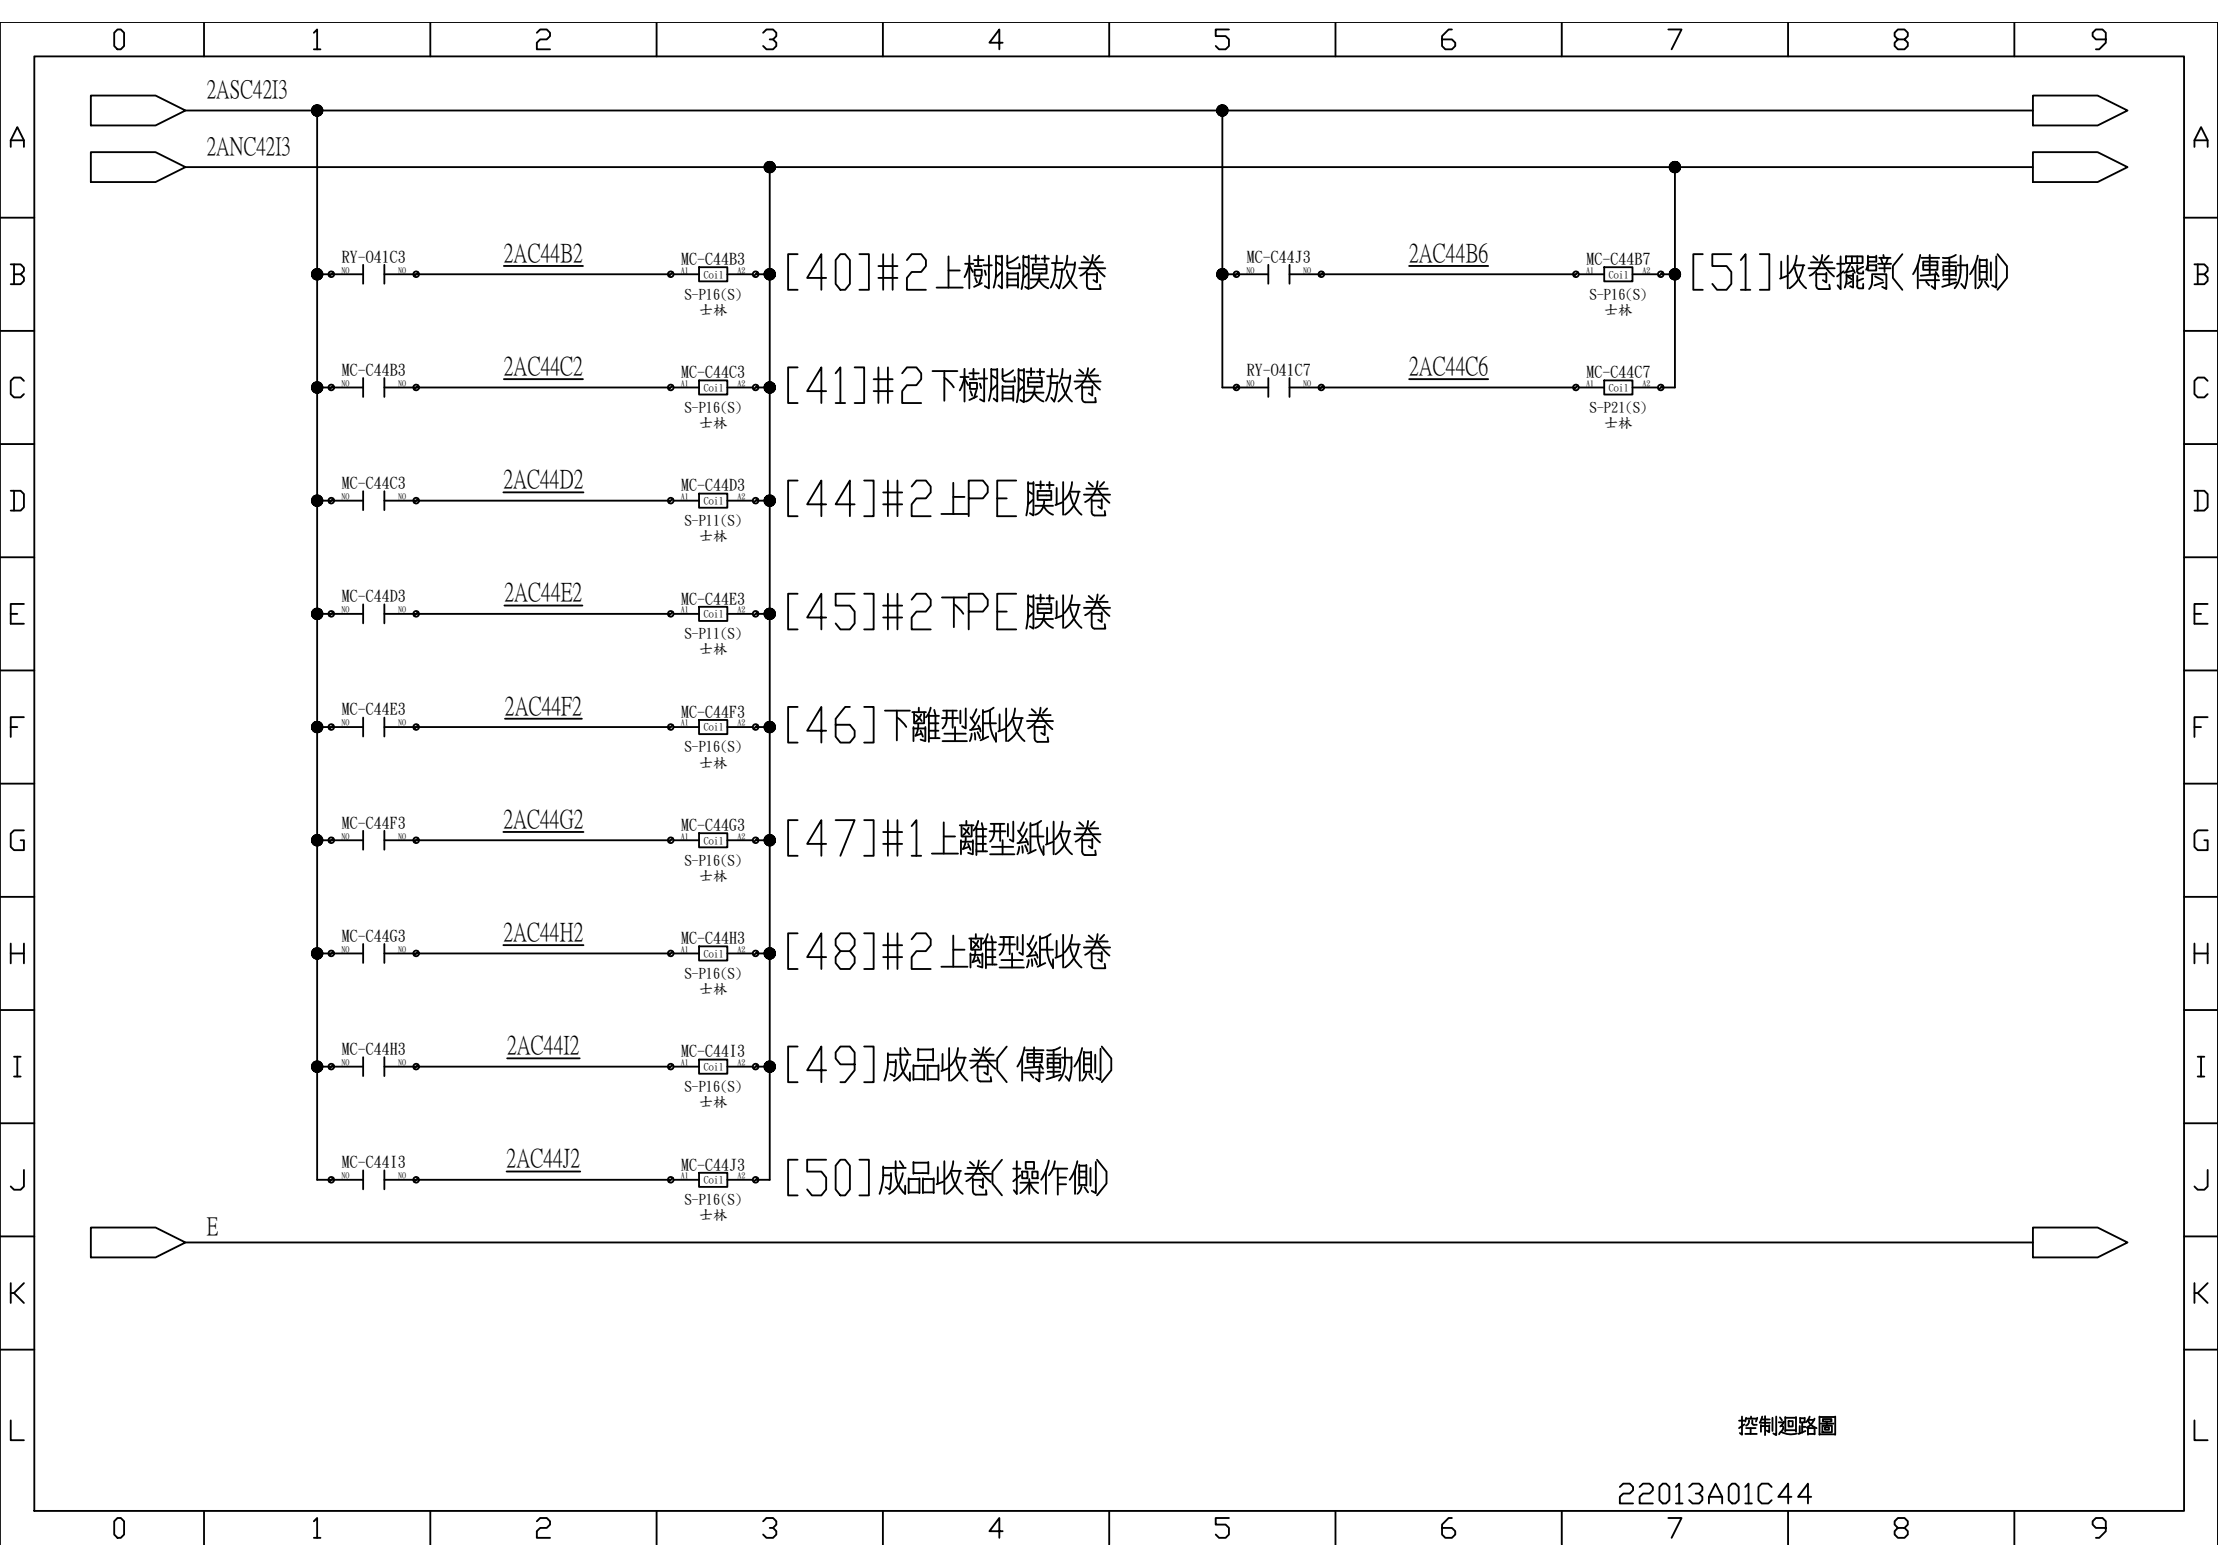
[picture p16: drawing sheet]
<svg xmlns="http://www.w3.org/2000/svg" width="297mm" height="210mm" viewBox="0 0 297 210" stroke-linecap="round" stroke-linejoin="round" font-family="sans-serif">
<defs><g id="words">
<text font-size="6.2" x="215.9" y="202.5">22013A01C44</text>
<g font-size="3.5">
<text x="67.5" y="34.9">2AC44B2</text>
<text x="188.7" y="34.9">2AC44B6</text>
<text x="67.5" y="50.1">2AC44C2</text>
<text x="188.7" y="50.1">2AC44C6</text>
<text x="67.4" y="65.2">2AC44D2</text>
<text x="67.6" y="80.4">2AC44E2</text>
<text x="67.6" y="95.5">2AC44F2</text>
<text x="67.4" y="110.7">2AC44G2</text>
<text x="67.4" y="125.8">2AC44H2</text>
<text x="67.9" y="141">2AC44I2</text>
<text x="67.8" y="156.1">2AC44J2</text>
</g>
<g font-size="3.4">
<text x="27.7" y="13">2ASC42I3</text>
<text x="27.7" y="20.6">2ANC42I3</text>
<text x="27.7" y="165.2">E</text>
</g>
<g font-size="2.1">
<text x="45.8" y="35">RY-O41C3</text>
<text x="91.2" y="35.3">MC-C44B3</text>
<text x="167" y="35">MC-C44J3</text>
<text x="212.4" y="35.3">MC-C44B7</text>
<text x="45.8" y="50.2">MC-C44B3</text>
<text x="91.2" y="50.5">MC-C44C3</text>
<text x="167" y="50.2">RY-O41C7</text>
<text x="212.4" y="50.5">MC-C44C7</text>
<text x="45.8" y="65.3">MC-C44C3</text>
<text x="91.2" y="65.6">MC-C44D3</text>
<text x="45.8" y="80.5">MC-C44D3</text>
<text x="91.2" y="80.8">MC-C44E3</text>
<text x="45.8" y="95.6">MC-C44E3</text>
<text x="91.2" y="96">MC-C44F3</text>
<text x="45.8" y="110.8">MC-C44F3</text>
<text x="91.2" y="111.1">MC-C44G3</text>
<text x="45.8" y="125.9">MC-C44G3</text>
<text x="91.2" y="126.3">MC-C44H3</text>
<text x="45.8" y="141.1">MC-C44H3</text>
<text x="91.2" y="141.4">MC-C44I3</text>
<text x="45.8" y="156.3">MC-C44I3</text>
<text x="91.2" y="156.6">MC-C44J3</text>
</g>
<g font-size="1.9">
<text x="91.7" y="40">S-P16(S)</text>
<text x="212.9" y="40">S-P16(S)</text>
<text x="93.6" y="42">士林</text>
<text x="214.8" y="42">士林</text>
<text x="91.7" y="55.1">S-P16(S)</text>
<text x="93.6" y="57.2">士林</text>
<text x="212.9" y="55.1">S-P21(S)</text>
<text x="214.8" y="57.2">士林</text>
<text x="91.7" y="70.3">S-P11(S)</text>
<text x="93.6" y="72.3">士林</text>
<text x="91.7" y="85.4">S-P11(S)</text>
<text x="93.6" y="87.5">士林</text>
<text x="91.7" y="100.6">S-P16(S)</text>
<text x="93.6" y="102.6">士林</text>
<text x="91.7" y="115.7">S-P16(S)</text>
<text x="93.6" y="117.8">士林</text>
<text x="91.7" y="130.9">S-P16(S)</text>
<text x="93.6" y="132.9">士林</text>
<text x="91.7" y="146">S-P16(S)</text>
<text x="93.6" y="148.1">士林</text>
<text x="91.7" y="161.2">S-P16(S)</text>
<text x="93.6" y="163.2">士林</text>
</g>
<g font-size="1.3">
<text x="94.2" y="37.2">Coil</text>
<text x="215.5" y="37.2">Coil</text>
<text x="94.2" y="52.3">Coil</text>
<text x="215.5" y="52.3">Coil</text>
<text x="94.2" y="67.5">Coil</text>
<text x="94.2" y="82.6">Coil</text>
<text x="94.2" y="97.8">Coil</text>
<text x="94.2" y="112.9">Coil</text>
<text x="94.2" y="128.1">Coil</text>
<text x="94.2" y="143.2">Coil</text>
<text x="94.2" y="158.4">Coil</text>
</g>
<g font-size="1.1">
<text x="45.7" y="36.5">NO</text>
<text x="53.3" y="36.5">NO</text>
<text x="91.2" y="36.5">A1</text>
<text x="98.8" y="36.5">A2</text>
<text x="166.9" y="36.5">NO</text>
<text x="174.5" y="36.5">NO</text>
<text x="212.4" y="36.5">A1</text>
<text x="220" y="36.5">A2</text>
<text x="45.7" y="51.7">NO</text>
<text x="53.3" y="51.7">NO</text>
<text x="91.2" y="51.7">A1</text>
<text x="98.8" y="51.7">A2</text>
<text x="166.9" y="51.7">NO</text>
<text x="174.5" y="51.7">NO</text>
<text x="212.4" y="51.7">A1</text>
<text x="220" y="51.7">A2</text>
<text x="45.7" y="66.8">NO</text>
<text x="53.3" y="66.8">NO</text>
<text x="91.2" y="66.8">A1</text>
<text x="98.8" y="66.8">A2</text>
<text x="45.7" y="82">NO</text>
<text x="53.3" y="82">NO</text>
<text x="91.2" y="82">A1</text>
<text x="98.8" y="82">A2</text>
<text x="45.7" y="97.1">NO</text>
<text x="53.3" y="97.1">NO</text>
<text x="91.2" y="97.1">A1</text>
<text x="98.8" y="97.1">A2</text>
<text x="45.7" y="112.3">NO</text>
<text x="53.3" y="112.3">NO</text>
<text x="91.2" y="112.3">A1</text>
<text x="98.8" y="112.3">A2</text>
<text x="45.7" y="127.4">NO</text>
<text x="53.3" y="127.4">NO</text>
<text x="91.2" y="127.4">A1</text>
<text x="98.8" y="127.4">A2</text>
<text x="45.7" y="142.6">NO</text>
<text x="53.3" y="142.6">NO</text>
<text x="91.2" y="142.6">A1</text>
<text x="98.8" y="142.6">A2</text>
<text x="45.7" y="157.7">NO</text>
<text x="53.3" y="157.7">NO</text>
<text x="91.2" y="157.7">A1</text>
<text x="98.8" y="157.7">A2</text>
</g>
</g></defs>
<g fill="none" stroke="#000" stroke-width=".25">
<path d="M1.4 19.7v-.9l.9-1.8 .9 1.8v.9M1.4 18.8h1.8M4.6 7.5h287.9v194.8h-287.9zM15.7 3.9h.5l.4 .5v1.8l-.4 .4h-.5l-.4-.4v-1.8zM27.3 3v4.5M42 4.4l.5-.5v2.7M42 6.6h.9M57.6 3v4.5M71.9 4.4l.4-.5h.9l.5 .5v.4l-.5 .5h-.9l-.4 .4v.9h1.8M87.9 3v4.5M102.2 4.4l.4-.5h.9l.5 .5v.4l-.5 .5h-.4M103.5 5.3l.5 .4v.5l-.5 .4h-.9l-.4-.4"/>
<path d="M118.2 3v4.5M134.3 5.7h-1.8l1.3-1.8v2.7M148.5 3v4.5M164.6 3.9h-1.8v.9h1.3l.5 .5v.9l-.5 .4h-.8l-.5-.4M178.8 3v4.5M194.4 3.9h-.4l-.9 .9v1.4l.5 .4h.8l.5-.4v-.5l-.5-.4h-1.3M209.2 3v4.5M223.4 3.9h1.8l-1.3 2.7M239.5 3v4.5M254.2 5.3l-.5-.5v-.4l.5-.5h.9l.4 .5v.4l-.4 .5h-.9l-.5 .4v.5l.5 .4h.9l.4-.4v-.5l-.4-.4M269.8 3v4.5M282 5.3h-1.3l-.5-.5v-.4l.5-.5h.9l.4 .5v1.3l-.9 .9h-.4"/>
<path d="M293.9 19.7v-.9l.9-1.8 .9 1.8v.9M293.9 18.8h1.8M297 3v203.8M.1 29.1h4.5M1.4 35.4h1.4l.4 .4v.5l-.4 .4M1.9 36.7h.9l.4 .5v.4l-.4 .4h-1.4M1.9 35.4v2.6M292.5 29.1h4.5M293.9 35.4h1.3l.5 .4v.5l-.5 .4M294.3 36.7h.9l.5 .5v.4l-.5 .4h-1.3M294.3 35.4v2.6M.1 44.3h4.5"/>
<path d="M.1 59.4h4.5M3.2 51l-.4-.5h-.9l-.5 .5v1.8l.5 .4h.9l.4-.4M292.5 44.3h4.5M292.5 59.4h4.5M295.7 51l-.5-.5h-.9l-.4 .5v1.8l.4 .4h.9l.5-.4M.1 74.6h4.5M1.4 65.7h1.4l.4 .4v1.8l-.4 .5h-1.4M1.9 65.7v2.7M292.5 74.6h4.5M293.9 65.7h1.3l.5 .4v1.8l-.5 .5h-1.3M294.3 65.7v2.7M.1 89.8h4.5"/>
<path d="M1.4 82.2h.9M1.4 97.3h.9M3.2 80.8h-1.8v2.7h1.8M3.2 96h-1.8v2.7M292.5 89.8h4.5M293.9 82.2h.9M293.9 97.3h.9M295.7 80.8h-1.8v2.7h1.8M295.7 96h-1.8v2.7M.1 104.9h4.5M3.2 111.2h-1.3l-.5 .4v1.8l.5 .4h1.3v-1.3h-.4M292.5 104.9h4.5"/>
<path d="M295.7 111.2h-1.4l-.4 .4v1.8l.4 .4h1.4v-1.3h-.5M.1 120.1h4.5M.1 135.2h4.5M1.4 126.3v2.7M1.4 127.6h1.8M3.2 126.3v2.7M292.5 120.1h4.5M292.5 135.2h4.5M293.9 127.6h1.8M293.9 126.3v2.7M295.7 126.3v2.7M.1 150.4h4.5"/>
<path d="M1.9 141.5h.9M1.9 144.1h.9M2.3 141.5v2.6M3.2 156.6v2.2l-.4 .5h-.9l-.5-.5M292.5 150.4h4.5M294.3 141.5h.9M294.3 144.1h.9M294.8 141.5v2.6M295.7 156.6v2.2l-.5 .5h-.9l-.4-.5M.1 165.5h4.5M1.4 171.8v2.6M1.9 173.1l1.3 1.3"/>
<path d="M3.2 171.8l-1.3 1.3h-.5M292.5 165.5h4.5M293.9 171.8v2.6M294.3 173.1l1.4 1.3M295.7 171.8l-1.4 1.3h-.4M.1 180.7h4.5M1.4 190.1v2.7h1.8M292.5 180.7h4.5M293.9 190.1v2.7h1.8M15.7 203.2h.5l.4 .5v1.7l-.4 .5h-.5l-.4-.5v-1.7zM27.3 202.3v4.5M42 203.7l.5-.5v2.7"/>
<path d="M42 205.9h.9M57.6 202.3v4.5M71.9 203.7l.4-.5h.9l.5 .5v.4l-.5 .4h-.9l-.4 .5v.9h1.8M87.9 202.3v4.5M102.2 203.7l.4-.5h.9l.5 .5v.4l-.5 .4h-.4M103.5 204.5l.5 .5v.4l-.5 .5h-.9l-.4-.5M118.2 202.3v4.5M134.3 205h-1.8l1.3-1.8v2.7M148.5 202.3v4.5M164.6 203.2h-1.8v.9h1.3l.5 .4v.9l-.5 .5h-.8l-.5-.5M178.8 202.3v4.5M194.4 203.2h-.4l-.9 .9v1.3l.5 .5h.8l.5-.5v-.4l-.5-.5h-1.3"/>
<path d="M209.2 202.3v4.5M223.4 203.2h1.8l-1.3 2.7M239.5 202.3v4.5M254.2 204.5l-.5-.4v-.4l.5-.5h.9l.4 .5v.4l-.4 .4h-.9l-.5 .5v.4l.5 .5h.9l.4-.5v-.4l-.4-.5M269.8 202.3v4.5M282 204.5h-1.3l-.5-.4v-.4l.5-.5h.9l.4 .5v1.3l-.9 .9h-.4"/>
</g>
<!-- layer: 0 -->
<g fill="none" stroke="#000" stroke-width=".25">
<path d="M12.2 12.8h8.6l4 2-4 2h-8.6zM24.8 14.8h247.5M42.5 14.8v143.1h6.1M163.7 14.8v37.1h6.2M272.3 12.8h8.6l4 2-4 2h-8.6zM12.2 20.4h8.6l4 2-4 2h-8.6zM24.8 22.4h247.5M42.5 36.7h6.1M44.6 36.4l-.5 .6M48.6 35.5v2.5M51.5 36.7h38.3M51.5 35.5v2.5"/>
<path d="M56 36.4l-.5 .6M67.5 35.6h10.6M90.1 36.4l-.5 .6M90.2 36.7h3.4M93.6 35.8h3.8v1.9h-3.8zM97.4 36.7h3.4M101.2 36.7h1.9M101.5 36.4l-.6 .6M103.1 22.4v135.5h-1.9M106.8 34h-1.3v4.8h1.3M110.6 37.2h-2.5l1.9-3.2v4.8M112.5 34h.7l.6 .8v3.2l-.6 .8h-.7l-.6-.8v-3.2z"/>
<path d="M115.1 34h1.3v4.8h-1.3M117.6 37.2h2.6M117.6 35.6h2.6M118.3 34v4.8M119.5 34v4.8M121.5 34.8l.6-.8h1.3l.6 .8v.8l-.6 .8h-1.3l-.6 .8v1.6h2.5M125.4 38.5h3.5M127 34.3v4.2M127 36.2h1.5M129.3 35.3h1.1M129.8 35.3l-.2 .8-.4 1M129.8 34.2v4.4"/>
<path d="M129.8 35.5l.5 .9M130.4 34.8h1.3M130.5 36.1h1v.8h-1zM130.5 35.6h1M130.6 37.2l.2 .6M131 34.2v1.4M131.4 37.1l-.3 1M131.5 37.9l-1.1 .5M131.7 35.5h1.1M131.9 36.2l.1 .6M132.4 34.2v4.4l-.5-.3M133.4 34.2a12.7 12.7 0 0 1-.2 3.9l-.1 .4"/>
<path d="M133.4 34.3h.8M133.5 35.1l.6 .4M134.1 36.4l-.7 .7M134.2 34.2v4.4l-.5-.4M134.9 34.2v1.3l.2 .4h1.5l-.1-.6M134.9 36.5v2M134.9 38.2h1.4M134.9 36.6h1.4M134.9 37.4h1.4M136.3 34.4a2.9 2.9 0 0 1-1.4 .8M136.3 36.5v2M137.1 34.2v2.7l-.3 1.8"/>
<path d="M137.1 34.4h.7M137.1 35.4l.5 .4M137.7 36.6l-.6 .6M137.8 34.2v4.5l-.5-.3M138 37.4h2.4M138.1 34.6h1.1M138.3 35.4h1.9v1.2h-1.9zM138.3 36h1.9M138.7 34.1v1M139.1 37.4a2.25 2.25 0 0 0 1.3 1.2M139.2 36.7a1.85 1.85 0 0 1-1.2 1.9M139.5 34.6h1"/>
<path d="M139.9 34.2v.9M140.9 35.2h1.4M141.3 36.2l-.2 1.4-.4 .9M141.3 35.2v1M141.3 36.1h.9M141.5 34.2v.9M142.2 36v1.1l-.4 1.5-.4-.5M142.9 36.2l.1 .5a4.2 4.2 0 0 0 1.2 1.9M142.9 35.4h1M142.9 34.2v.8l-.4 1.1M144 35.1a4.6 4.6 0 0 1-1.6 3.5M144.5 35.9h3.5"/>
<path d="M144.8 35.1h2.9M145.2 34.3l.5 .5M145.6 36.5v1.7v.2l.4 .3M145.6 36.7h1.3M146.4 35.1l.8 1.2 .7 .7M146.4 34.1a3.2 3.2 0 0 1-1.7 2.8M146.9 36.5v1.3l-.5-.3M147.2 34.2l-.5 .6M147.3 38.1l.1 .6h-1.4M163.7 36.7h6.2M165.9 36.4l-.6 .6M169.9 35.5v2.5"/>
<path d="M172.7 36.7h38.3M172.7 35.5v2.5M177.2 36.4l-.5 .6M188.7 35.6h10.6M211.3 36.4l-.5 .6M211.4 36.7h3.4M214.8 35.8h3.8v1.9h-3.8zM218.6 36.7h3.4M222.4 36.7h1.9M222.7 36.4l-.6 .6M224.3 22.4v29.5h-1.9M228 34h-1.2v4.8h1.2"/>
<path d="M231.9 34h-2.6v1.6h1.9l.7 .8v1.6l-.7 .8h-1.2l-.7-.8M233.1 34.8l.7-.8v4.8M233.1 38.8h1.3M235.7 34h1.3v4.8h-1.3M238.5 35v2.2M239.4 34.2v4.4M239.4 36.9l-1 .4M240.4 35.8a4.3 4.3 0 0 0 1.5 2.8M240.4 35.5h1.2M240.6 34.2a3.5 3.5 0 0 1-1 2.4M241.5 35.5a4.2 4.2 0 0 1-1.8 3.1M242.2 35.9h3.5"/>
<path d="M242.5 35.1h2.9M242.8 34.3l.6 .5M243.2 36.5v1.7l.2 .4 1.7 .1-.1-.6M243.2 36.7h1.4M244 35.1l.9 1.2 .7 .7M244 34.1a3.2 3.2 0 0 1-1.6 2.8M244.6 36.5v1.3l-.5-.3M244.9 34.2l-.6 .6M246 35.3h1.1M246.5 34.3v4.4l-.4-.5M246.9 36.3l-.9 .7M247.2 34.3h2.2v.9h-2.2z"/>
<path d="M247.3 36.7a3.4 3.4 0 0 1-.2 1.8M247.3 36.9h.9M247.5 37l.5 .4M247.8 35.4l-.6 1M247.9 37.7l-.4 .3M248 34.3v.8M248 35.7l.4 .8M248.2 36.6v1.9l-.4-.2M248.2 36.2l-1.2 .3M248.7 36.3l.1 .2 .2 .1M248.7 36.9l.1 1.5 .2 .2h.5v-.6M248.7 34.3v.9"/>
<path d="M248.7 35.5v.8M249.5 36.3v.3h-.5M249.5 37.3l-.8 .3M249.5 35.7l-.8 .4M250.2 35.5h1.1v.7h-1.1zM250.2 34.2a3.1 3.1 0 0 1-.3 1.9M250.2 34.4h1.1M251.1 37l1 .5M251.3 34.2v.8h-1.1M251.5 35.3h1.8M251.7 34.5h1.2l-.4 .8M251.7 35.9h1.5"/>
<path d="M251.9 34.6l.2 .7M252.1 38.4l.5 .3v-2h-1.9a2.29 2.29 0 0 1-.4 2M252.2 37.8l-1.2 .4M252.2 34.1l.1 .4M252.4 35.3v1.1M252.9 34.5h.3M254.8 34l-1.3 1.6v1.6l1.3 1.6M256.8 35.4v3.2M257.1 37.5h2.6M257.2 34.1l-.4 1.4-.6 1.2M257.3 34.5h2.4M257.6 35.5h1.9"/>
<path d="M257.6 35h1.9v1.1h-1.9zM258 37.7l.4 .5M258.4 34.1v2.6M259.1 36.7v2l-.4-.4M259.2 36.4l.4 .6M259.4 36.7l-2.2 .2M260.2 35.1h1.8M260.3 37.4h1.6M260.3 36.9v-1.3h1.6v1.3M260.3 36.8h1.6M260.3 36.2h1.6M261.1 34.5v3.6"/>
<path d="M261.9 34.1a2.32 2.32 0 0 1-1.7 .4M262 37.8l-1.9 .6M262.2 35.5h1.2M262.6 34.2v1.5a4.1 4.1 0 0 1-.8 2.9M263.4 35.4v1.8l-.3 1.4-.5-.6M264.6 35.4v3.2M264.9 34.2l-.5 1.6-.6 .9M265.1 34.7v2.8M265.1 35.6h1M265.1 37.4h1M265.1 34.8h1M265.1 36.4h1"/>
<path d="M265.4 37.6a1.58 1.58 0 0 1-.5 1M265.8 37.7l.5 .7M266.1 34.7v2.8M266.6 35.1v2.4M267.3 34.3v4.2l-.5-.3M267.5 34l1.3 1.6v1.6l-1.3 1.6M272.3 20.4h8.6l4 2-4 2h-8.6zM42.5 51.9h6.1M44.6 51.6l-.5 .5M48.6 50.6v2.5M51.5 51.9h38.3M51.5 50.6v2.5"/>
<path d="M56 51.6l-.5 .5M67.5 50.8h10.6M90.1 51.6l-.5 .5M90.2 51.9h3.4M93.6 50.9h3.8v1.9h-3.8zM97.4 51.9h3.4M101.2 51.9h1.9M101.5 51.6l-.6 .5M106.8 49.2h-1.3v4.8h1.3M110.6 52.4h-2.5l1.9-3.2v4.8M111.9 50l.6-.8v4.8M111.9 54h1.3"/>
<path d="M114.5 49.2h1.2v4.8h-1.2M117 52.4h2.5M117 50.8h2.5M117.6 49.2v4.8M118.9 49.2v4.8M120.8 50l.7-.8h1.2l.7 .8v.8l-.7 .8h-1.2l-.7 .8v1.6h2.6M124.9 49.7h3.3M126.5 50.6l.8 .7 .4 .6M126.5 49.7v4M128.6 50.5h1.1M129.2 50.5l-.2 .7-.5 1.1M129.2 49.4v4.4"/>
<path d="M129.2 50.7l.5 .9M129.8 50h1.3M129.9 51.3h.9v.8h-.9zM129.9 50.8h.9M130 52.4l.2 .6M130.4 49.4v1.4M130.8 52.3l-.4 1M130.8 53.1l-1 .4M131.1 50.7h1.1M131.2 51.4l.2 .6M131.8 49.4v4.4l-.6-.3M132.8 49.4a12.8 12.8 0 0 1-.3 3.8l-.1 .4"/>
<path d="M132.8 49.5h.7M132.8 50.3l.7 .4M133.5 51.6l-.7 .7M133.5 49.4v4.4l-.4-.4M134.3 49.4v1.3l.2 .3 1.4 .1v-.6M134.3 51.7v2M134.3 53.4h1.4M134.3 51.8h1.4M134.3 52.6h1.4M135.7 49.6a2.9 2.9 0 0 1-1.4 .8M135.7 51.7v2M136.4 49.4v2.7l-.2 1.7"/>
<path d="M136.4 49.6h.7M136.4 50.6l.6 .4M137.1 51.8l-.7 .6M137.1 49.4v4.5l-.4-.4M137.4 52.6h2.4M137.4 49.8h1.2M137.7 50.6h1.8v1.2h-1.8zM137.7 51.2h1.8M138.1 49.3v1M138.5 52.6a2.25 2.25 0 0 0 1.3 1.1M138.6 51.9a1.85 1.85 0 0 1-1.2 1.8M138.9 49.8h.9"/>
<path d="M139.3 49.4v.9M140.2 50.4h1.5M140.7 50.4a5.5 5.5 0 0 1-.6 3.3M140.7 51.3h.9M140.9 49.4v.9M141.6 51.2l-.1 1-.3 1.5-.4-.4M142.2 51.4l.1 .4a4.2 4.2 0 0 0 1.3 1.9M142.2 50.6h1.1M142.3 49.4l-.1 .8-.4 1.1M143.3 50.3a4.6 4.6 0 0 1-1.6 3.4M143.9 51.1h3.5M144.2 50.3h2.9"/>
<path d="M144.5 49.5l.6 .5M144.9 51.7v1.7M144.9 51.9h1.4M145.7 49.3a3.2 3.2 0 0 1-1.7 2.8M145.7 50.3l.6 .8 1 1.1M146.3 51.7v1.3l-.5-.3M146.6 49.4l-.6 .6M146.7 53.3l.1 .6-1.5-.1-.3-.2-.1-.2M165.9 51.6l-.6 .5M169.9 50.6v2.5M172.7 51.9h38.3M172.7 50.6v2.5"/>
<path d="M177.2 51.6l-.5 .5M188.7 50.8h10.6M211.3 51.6l-.5 .5M211.4 51.9h3.4M214.8 50.9h3.8v1.9h-3.8zM218.6 51.9h3.4M222.7 51.6l-.6 .5M42.5 67h6.1M44.6 66.8l-.5 .5M48.6 65.8v2.5M51.5 67h38.3M51.5 65.8v2.5"/>
<path d="M56 66.8l-.5 .5M67.4 65.9h10.7M90.1 66.8l-.5 .5M90.2 67h3.4M93.6 66.1h3.8v1.9h-3.8zM97.4 67h3.4M101.2 67h1.9M101.5 66.8l-.6 .5M106.8 64.3h-1.3v4.8h1.3M106.8 79.5h-1.3v4.8h1.3M110.6 67.5h-2.5l1.9-3.2v4.8M114.5 67.5h-2.6l1.9-3.2v4.8"/>
<path d="M114.5 79.5h-2.6v1.6h1.9l.7 .8v1.6l-.7 .8h-1.3l-.6-.8M115.7 64.3h1.3v4.8h-1.3M115.7 79.5h1.3v4.8h-1.3M118.3 67.5h2.5M118.3 65.9h2.5M118.9 64.3v4.8M118.9 79.5v4.8M120.2 64.3v4.8M120.2 79.5v4.8M122.1 65.1l.6-.8h1.3l.6 .8v.8l-.6 .8h-1.3l-.6 .8v1.6h2.5M126.1 68.8h3.5M126.1 80h3.4"/>
<path d="M127.7 64.6v4.2M127.7 66.5h1.5M127.7 80v4M129.7 66.7h1.9l.7-.8v-.8l-.7-.8h-1.9v4.8M133.5 66.7h1.3M136.1 64.3h-2.6v4.8h2.6M136.1 79.5h-2.6v4.8h2.6M137.7 64.5v2.7M137.7 79.7v2.7l-.3 1.8M137.7 64.7h.7M137.7 65.7l.5 .4M137.7 79.9h.7"/>
<path d="M137.7 67.2l-.3 1.8M138.3 66.9l-.6 .6M138.4 64.5v4.5l-.5-.3M138.4 79.7v4.5l-.5-.3M138.6 67.7h2.4M138.7 64.9h1.1M139 65.7h1.8v1.2h-1.8zM139 66.3h1.8M139.4 64.4v1M139.4 79.6v1M139.8 67.7a2.25 2.25 0 0 0 1.2 1.2M139.8 67a1.85 1.85 0 0 1-1.2 1.9"/>
<path d="M140.2 64.9h.9M140.5 64.5v.9M140.5 79.7v.9M141.5 65.3v2.2M142.4 64.5v4.4M142.4 79.7v4.4M142.4 67.2l-1.1 .4M143.3 66.1a4.3 4.3 0 0 0 1.5 2.8M143.3 65.8h1.3M143.6 64.5a3.5 3.5 0 0 1-1.1 2.4M143.6 79.7a3.5 3.5 0 0 1-1.1 2.4M144.4 65.8a4.2 4.2 0 0 1-1.8 3.1"/>
<path d="M145.2 66.2h3.5M145.5 65.4h2.8M145.8 64.6l.6 .5M145.8 79.8l.6 .5M146.2 66.8v1.7v.3l.4 .2M146.2 67h1.3M147 65.4l.6 .9 1 1M147 64.4a3.2 3.2 0 0 1-1.7 2.8M147 79.6a3.2 3.2 0 0 1-1.7 2.8M147.5 66.8v1.3l-.4-.3M147.9 64.5l-.6 .6M147.9 79.7l-.6 .6"/>
<path d="M147.9 68.4l.1 .6h-1.4M42.5 82.2h6.1M42.5 97.3h6.1M44.6 81.9l-.5 .5M44.6 97.1l-.5 .5M48.6 80.9v2.5M48.6 96.1v2.5M51.5 82.2h38.3M51.5 97.3h38.3M51.5 80.9v2.5M51.5 96.1v2.5M56 81.9l-.5 .5"/>
<path d="M56 97.1l-.5 .5M67.6 81.1h10.4M67.6 96.2h10.3M90.1 81.9l-.5 .5M90.1 97.1l-.5 .5M90.2 82.2h3.4M90.2 97.3h3.4M93.6 81.2h3.8v1.9h-3.8zM93.6 96.4h3.8v1.9h-3.8zM97.4 82.2h3.4M97.4 97.3h3.4M101.2 82.2h1.9"/>
<path d="M101.2 97.3h1.9M101.5 81.9l-.6 .5M101.5 97.1l-.6 .5M106.8 94.6h-1.3v4.8h1.3M110.6 82.7h-2.5l1.9-3.2v4.8M110.6 97.8h-2.5l1.9-3.2v4.8M113.8 94.6h-.6l-1.3 1.6v2.4l.6 .8h1.3l.7-.8v-.8l-.7-.8h-1.9M115.7 94.6h1.3v4.8h-1.3M118.3 82.7h2.5M118.3 81.1h2.5M118.5 95.1h3.4M120.1 96l.8 .7 .5 .6"/>
<path d="M120.1 95.1v4M122.1 80.3l.6-.8h1.3l.6 .8v.8l-.6 .8h-1.3l-.6 .8v1.6h2.5M122.2 95.3h1.8M122.3 97.3v1.9M122.3 97.5h1.6M122.4 95.3v1.5h1.4v-1.5M122.6 95.7l.8 .8M123 96.9a2.62 2.62 0 0 1-.4 1.5M123 94.7v.6M123.3 97.8l.3 .8M123.4 95.6l-.3 .6-.5 .4M123.4 98.2l-.8 .3"/>
<path d="M123.9 97.3v1.9l-.6-.2M124.4 95.6v3.7M124.4 95.8h1.4M124.4 96.8h1.3M124.4 97.8h1.3M124.4 98.8h1.4M124.6 94.7a2.5 2.5 0 0 1-.6 1.3M125.1 95l.2 .7v3.1M126.1 96.1h2.2M126.2 99.2h3.3M126.3 95.1h1.8M126.5 98.2h2.8"/>
<path d="M126.8 95.1a2.63 2.63 0 0 1-.6 2.4M127.6 95.1v2.3M127.7 80.9l.9 .7 .4 .6M127.9 97.3v1.9M128.6 95.1v1.7M129.3 94.8v2.7l-.4-.3M129.7 81.9h1.9l.7-.8v-.8l-.7-.8h-1.9v4.8M130 96l.6 .9M130.1 98.2l-.2 1M130.5 98.1l.1 .9M130.8 94.9l-.7 1.3M130.9 98l.3 .8"/>
<path d="M131 97.1l.3 .8M131.2 95.8l-.6 1.2-.6 .7M131.2 97.5l-1.3 .2M131.6 95v3.9M131.6 96.8h1.8M132.4 98.6l-1.1 .5M132.6 95.1a5.9 5.9 0 0 0 .8 4.1M133.1 94.7a2.51 2.51 0 0 1-1.5 .6M133.4 98.1v1.2M133.5 81.9h1.3M133.9 95.6v2.2M134.7 94.8v4.4"/>
<path d="M134.7 97.5l-1 .4M135.7 96.4a4.3 4.3 0 0 0 1.5 2.8M135.7 96.1h1.3M135.9 94.8a3.5 3.5 0 0 1-1 2.4M136.8 96.1a4.2 4.2 0 0 1-1.8 3.1M137.5 96.5h3.5M137.7 80.9l.5 .4M137.8 95.7h2.9M138.2 94.9l.5 .5M138.3 82.1l-.6 .6M138.6 97.1v1.7v.3l.4 .2M138.6 97.3h1.3"/>
<path d="M138.6 82.9h2.4M138.7 80.1h1.1M139 80.9h1.8v1.2h-1.8zM139 81.5h1.8M139.4 95.7l.5 .9 1 1M139.4 94.7a3.2 3.2 0 0 1-1.7 2.8M139.8 82.9a2.25 2.25 0 0 0 1.2 1.2M139.8 82.2a1.85 1.85 0 0 1-1.2 1.9M139.9 97.1v1.3l-.5-.3M140.2 80.1h.9M140.2 94.8l-.5 .6M140.3 98.7l.1 .6h-1.4"/>
<path d="M141.5 80.5v2.2M142.4 82.4l-1.1 .4M143.3 81.3a4.3 4.3 0 0 0 1.5 2.8M143.3 81h1.3M144.4 81a4.2 4.2 0 0 1-1.8 3.1M145.2 81.4h3.5M145.5 80.6h2.8M146.2 82v1.7v.2l.4 .3M146.2 82.2h1.3M147 80.6l.6 .8 1 1.1M147.5 82v1.3l-.4-.3M147.9 83.6l.1 .6h-1.4"/>
<path d="M42.5 112.5h6.1M44.6 112.2l-.5 .5M48.6 111.2v2.5M51.5 112.5h38.3M51.5 111.2v2.5M56 112.2l-.5 .5M67.4 111.4h10.7M90.1 112.2l-.5 .5M90.2 112.5h3.4M93.6 111.5h3.8v1.9h-3.8zM97.4 112.5h3.4M101.2 112.5h1.9"/>
<path d="M101.5 112.2l-.6 .5M106.8 109.8h-1.3v4.8h1.3M110.6 113h-2.5l1.9-3.2v4.8M111.9 109.8h2.6l-2 4.8M115.7 109.8h1.3v4.8h-1.3M118.3 113h2.5M118.3 111.4h2.5M118.9 109.8v4.8M120.2 109.8v4.8M122.1 110.6l.6-.8v4.8M122.1 114.6h1.3M124.8 114.3h3.5"/>
<path d="M126.4 110.1v4.2M126.4 112h1.5M128.5 110.5h1.9M128.7 112.5v1.9M128.7 112.7h1.6M128.8 110.5v1.5h1.3v-1.5M129 110.9l.8 .8M129.3 112.1a2.62 2.62 0 0 1-.3 1.5M129.4 109.9v.6M129.7 113l.3 .8M129.7 110.8l-.3 .5-.4 .5M129.7 113.4l-.8 .3"/>
<path d="M130.3 112.5v1.9l-.6-.2M130.8 110.8v3.7M130.8 111h1.3M130.8 112h1.2M130.8 113h1.2M130.8 114h1.4M131 109.9a2.5 2.5 0 0 1-.6 1.3M131.5 110.2l.1 .7v3.1M132.5 111.3h2.2M132.6 114.4h3.3M132.7 110.3h1.8M132.8 113.4h2.9"/>
<path d="M133.2 110.3a2.65 2.65 0 0 1-.6 2.4M133.9 110.3v2.3M134.3 112.5v1.9M135 110.3v1.7M135.7 110v2.7l-.5-.3M136.3 111.2l.7 .9M136.5 113.4l-.2 1M136.9 113.3l.1 .9M137.1 110.1l-.6 1.3M137.3 113.2l.3 .8M137.4 112.3l.3 .8M137.5 111l-.6 1.2-.5 .7"/>
<path d="M137.6 112.7l-1.3 .2M138 110.2v3.9M138 112h1.8M138.7 113.8l-1 .5M139 111.7v.9a4.3 4.3 0 0 0 .8 1.8M139 110.3v1.4M139.4 109.9a2.51 2.51 0 0 1-1.4 .6M139.8 113.3v1.2M140.2 110.8v2.2M141.1 110v4.4M141.1 112.7l-1 .4M142.1 111.6a4.3 4.3 0 0 0 1.5 2.8"/>
<path d="M142.1 111.3h1.2M142.3 110a3.5 3.5 0 0 1-1 2.4M143.2 111.3a4.2 4.2 0 0 1-1.9 3.1M143.9 111.7h3.5M144.2 110.9h2.9M144.5 110.1l.6 .5M144.9 112.3v1.7l.2 .4 1.7 .1-.1-.6M144.9 112.5h1.4M145.7 109.9a3.2 3.2 0 0 1-1.7 2.8M145.7 110.9l.6 .8 1 1.1M146.3 112.3v1.3l-.5-.3M146.6 110l-.6 .6"/>
<path d="M42.5 127.6h6.1M44.6 127.4l-.5 .5M48.6 126.4v2.5M51.5 127.6h38.3M51.5 126.4v2.5M56 127.4l-.5 .5M67.4 126.5h10.7M90.1 127.4l-.5 .5M90.2 127.6h3.4M93.6 126.7h3.8v1.9h-3.8zM97.4 127.6h3.4M101.2 127.6h1.9"/>
<path d="M101.5 127.4l-.6 .5M106.8 124.9h-1.3v4.8h1.3M110.6 128.1h-2.5l1.9-3.2v4.8M112.5 127.3l-.6-.8v-.8l.6-.8h1.3l.7 .8v.8l-.7 .8h-1.3l-.6 .8v.8l.6 .8h1.3l.7-.8v-.8l-.7-.8M115.7 124.9h1.3v4.8h-1.3M118.3 128.1h2.5M118.3 126.5h2.5M118.9 124.9v4.8M120.2 124.9v4.8M122.1 125.7l.6-.8h1.3l.6 .8v.8l-.6 .8h-1.3l-.6 .8v1.6h2.5M126.1 129.4h3.5M127.7 125.2v4.2"/>
<path d="M127.7 127.1h1.5M129.8 125.6h1.8M130 127.6v1.9M130 127.8h1.6M130 125.6v1.5h1.4v-1.5M130.3 126l.8 .8M130.6 127.2a2.62 2.62 0 0 1-.3 1.5M130.7 125v.6M130.9 128.1l.3 .8M131 125.9l-.3 .6-.4 .4M131 128.5l-.8 .3M131.6 127.6v1.9l-.7-.2"/>
<path d="M132 125.9v3.7M132 126.1h1.4M132 127.1h1.3M132 128.1h1.3M132 129.1h1.5M132.3 125a2.5 2.5 0 0 1-.7 1.3M132.8 125.3l.1 .7v3.1M133.8 126.4h2.1M133.9 129.5h3.2M133.9 125.4h1.9M134.1 128.5h2.9M134.4 125.4a2.65 2.65 0 0 1-.5 2.4"/>
<path d="M135.2 125.4v2.3M135.5 127.6v1.9M136.3 125.4v1.7M137 125.1v2.7l-.5-.3M137.6 126.3l.6 .9M137.8 128.5l-.3 1M138.2 128.4v.9M138.4 125.2l-.6 1.3M138.6 128.3l.3 .8M138.6 127.4l.4 .8M138.8 126.1l-.6 1.2-.5 .7M138.9 127.8l-1.4 .2"/>
<path d="M139.3 125.3v3.9M139.3 127.1h1.7M140 128.9l-1 .5M140.2 125.4a5.9 5.9 0 0 0 .8 4.1M140.7 125a2.51 2.51 0 0 1-1.4 .6M141 128.4v1.2M141.5 125.9v2.2M142.4 125.1v4.4M142.4 127.8l-1.1 .4M143.3 126.7a4.3 4.3 0 0 0 1.5 2.8M143.3 126.4h1.3M143.6 125.1a3.5 3.5 0 0 1-1.1 2.4"/>
<path d="M144.4 126.4a4.2 4.2 0 0 1-1.8 3.1M145.2 126.8h3.5M145.5 126h2.8M145.8 125.2l.6 .5M146.2 129.1l.2 .4 .2 .1M146.2 127.4v1.7M146.2 127.6h1.3M147 126l.9 1.3 .7 .6M147 125a3.2 3.2 0 0 1-1.7 2.8M147.5 127.4v1.3l-.4-.3M147.9 125.1l-.6 .6M147.9 129l.1 .6h-1.4"/>
<path d="M42.5 142.8h6.1M44.6 142.5l-.5 .6M44.6 157.7l-.5 .5M48.6 141.5v2.6M48.6 156.7v2.5M51.5 142.8h38.3M51.5 157.9h38.3M51.5 141.5v2.6M51.5 156.7v2.5M56 142.5l-.5 .6M56 157.7l-.5 .5M67.8 156.8h9.9"/>
<path d="M67.9 141.7h9.7M90.1 142.5l-.5 .6M90.1 157.7l-.5 .5M90.2 142.8h3.4M90.2 157.9h3.4M93.6 141.8h3.8v1.9h-3.8zM93.6 157h3.8v1.9h-3.8zM97.4 142.8h3.4M97.4 157.9h3.4M101.2 142.8h1.9M101.5 142.5l-.6 .6M101.5 157.7l-.6 .5"/>
<path d="M106.8 140.1h-1.3v4.8h1.3M106.8 155.3h-1.3v4.7h1.3M110.6 143.3h-2.5l1.9-3.2v4.8M110.6 155.3h-2.5v1.5h1.9l.6 .8v1.6l-.6 .8h-1.3l-.6-.8M112.5 155.3h.7l.6 .7v3.2l-.6 .8h-.7l-.6-.8v-3.2zM114.5 142.5h-2l-.6-.8v-.8l.6-.8h1.3l.7 .8v2.4l-1.3 1.6h-.7M115.1 155.3h1.3v4.7h-1.3M115.7 140.1h1.3v4.8h-1.3M118.3 156.1a8.2 8.2 0 0 1-.5 3.7M118.3 156.3h3M118.3 157.3h1M118.9 141a8.1 8.1 0 0 1-.5 3.7"/>
<path d="M118.9 141.2h3M118.9 142.2h1M119.3 157v.9l-.2 1.3-.5-.3M119.9 156.9a3.9 3.9 0 0 0 1.3 2.9v-1.1M119.9 141.9l.1 .9-.2 1.3-.6-.3M119.9 155.4v1.5M120.5 155.4l.5 .7M120.6 141.8a3.9 3.9 0 0 0 1.3 2.9M120.6 140.3v1.5M120.9 157a3.8 3.8 0 0 1-1.8 2.8M121.1 140.3l.5 .7M121.5 141.9a3.8 3.8 0 0 1-1.8 2.8"/>
<path d="M121.7 157.7v2M121.7 157.8h1.4M121.7 159.6h1.4M121.9 143.6v1.1M122.3 142.6v2M122.3 142.7h1.5M122.3 144.5h1.5M122.3 155.5v1.5h2M122.3 155.6h2M122.3 157v.1M123 140.4v1.5h2M123 140.5h2"/>
<path d="M123 141.9v.1M123.1 157.7v2M123.6 159.6h1.4M123.6 157.8h1.4M123.6 157.7v2M123.8 142.6v2M124.2 144.5h1.5M124.2 142.7h1.5M124.2 142.6v2M124.3 155.5v1.6M125 140.4v1.6M125 157.7v2"/>
<path d="M125.6 156.2v2.2M125.7 142.6v2M126.2 141.1v2.2M126.5 155.4v4.4M126.5 158.1l-1.1 .4M127.1 140.3v4.4M127.1 143l-1 .4M127.4 157a4.3 4.3 0 0 0 1.5 2.8M127.4 156.7h1.3M127.7 155.4a3.5 3.5 0 0 1-1.1 2.4M128.1 141.9a4.3 4.3 0 0 0 1.5 2.8M128.1 141.6h1.2"/>
<path d="M128.3 140.3a3.5 3.5 0 0 1-1 2.4M128.5 156.7a4.2 4.2 0 0 1-1.8 3.1M129.2 141.6a4.2 4.2 0 0 1-1.9 3.1M129.3 157.1h3.5M129.6 156.3h2.8M129.9 142h3.5M129.9 155.5l.5 .5M130.2 141.2h2.9M130.3 157.7v1.7l.2 .4 .2 .1M130.3 157.9h1.3M130.5 140.4l.6 .5M130.9 142.6v1.7l.2 .4 1.7 .1-.1-.6"/>
<path d="M130.9 142.8h1.4M131.1 155.3a3.2 3.2 0 0 1-1.7 2.8M131.1 156.3l.9 1.3 .7 .6M131.6 157.7v1.3l-.4-.3M131.7 140.2a3.2 3.2 0 0 1-1.7 2.8M131.7 141.2l.9 1.2 .7 .7M132 155.4l-.6 .6M132 159.3l.1 .6h-1.4M132.3 142.6v1.3l-.5-.3M132.6 140.3l-.6 .6M134.2 155.3l-1.3 1.5v1.6l1.3 1.6M134.8 140.1l-1.3 1.6v1.6l1.3 1.6"/>
<path d="M135.7 156.4h1M136.2 155.4v4.4l-.4-.5M136.7 158.3h2.3M136.7 157.3l-1 .8M136.9 141.5v3.2M136.9 156.8h.7v.9h-.7zM137.1 143.6h2.7M137.2 140.2l-.3 1.4-.7 1.2M137.4 140.6h2.4M137.4 155.5h1.1v.9h-1.1zM137.6 141.6h1.9M137.6 141.1h1.9v1.1h-1.9z"/>
<path d="M137.8 158.3l-.6 1-.6 .4M137.8 157.8v2M137.9 158.3l.2 .4a2.48 2.48 0 0 0 .9 1M138 143.8l.4 .5M138.2 156.8h.8v.9h-.8zM138.5 140.2v2.6M139.2 142.8v2l-.5-.4M139.3 142.5l.4 .6M139.4 142.8l-2.1 .2M140.1 156.6v3.2M140.2 141.2h1.9M140.3 143.5h1.7"/>
<path d="M140.3 143v-1.3h1.7v1.3M140.3 142.9h1.7M140.3 142.3h1.7M140.5 155.3l-.4 1.4-.7 1.2M141 156.4h1.9M141.1 140.6v3.6M141.3 155.4a3.4 3.4 0 0 1-.8 1.9M141.7 156.4v3.5M141.7 157.6h1.1M141.7 158.5h1.1M142 140.2a2.32 2.32 0 0 1-1.8 .4M142.1 143.9l-1.9 .6"/>
<path d="M142.2 141.6h1.3M142.6 140.3v1.5a4.1 4.1 0 0 1-.8 2.9M143.5 141.5v1.7l-.3 1.5-.5-.6M144 156.6v3.2M144.3 155.4l-.5 1.6-.6 .9M144.5 155.9v2.8M144.5 157.6h1M144.5 156.8h1M144.5 158.6h1M144.5 156h1M144.6 141.5v3.2M144.8 158.8a1.58 1.58 0 0 1-.5 1"/>
<path d="M144.9 140.3l-.5 1.6-.5 .9M145.2 140.8v2.8M145.2 141.7h.9M145.2 143.5h.9M145.2 140.9h.9M145.2 142.5h.9M145.2 158.9l.5 .7M145.5 155.9v2.8M145.5 143.7a1.58 1.58 0 0 1-.6 1M145.9 143.8l.5 .7M146 156.3v2.4M146.1 140.8v2.8"/>
<path d="M146.7 141.2v2.4M146.8 155.5v4.2l-.6-.3M146.9 155.3l1.3 1.5v1.6l-1.3 1.6M147.4 140.4v4.2l-.6-.3M147.5 140.1l1.3 1.6v1.6l-1.3 1.6M12.2 164.3h8.6l4 2-4 2h-8.6zM24.8 166.3h247.5M272.3 164.3h8.6l4 2-4 2h-8.6z"/>
<circle cx="44.4" cy="36.7" r=".38"/>
<circle cx="55.7" cy="36.7" r=".38"/>
<circle cx="89.8" cy="36.7" r=".38"/>
<circle cx="101.2" cy="36.7" r=".38"/>
<circle cx="165.6" cy="36.7" r=".38"/>
<circle cx="177" cy="36.7" r=".38"/>
<circle cx="211" cy="36.7" r=".38"/>
<circle cx="222.4" cy="36.7" r=".38"/>
<circle cx="44.4" cy="51.9" r=".38"/>
<circle cx="55.7" cy="51.9" r=".38"/>
<circle cx="89.8" cy="51.9" r=".38"/>
<circle cx="101.2" cy="51.9" r=".38"/>
<circle cx="165.6" cy="51.9" r=".38"/>
<circle cx="177" cy="51.9" r=".38"/>
<circle cx="211" cy="51.9" r=".38"/>
<circle cx="222.4" cy="51.9" r=".38"/>
<circle cx="44.4" cy="67" r=".38"/>
<circle cx="55.7" cy="67" r=".38"/>
<circle cx="89.8" cy="67" r=".38"/>
<circle cx="101.2" cy="67" r=".38"/>
<circle cx="44.4" cy="97.3" r=".38"/>
<circle cx="44.4" cy="82.2" r=".38"/>
<circle cx="55.7" cy="97.3" r=".38"/>
<circle cx="55.7" cy="82.2" r=".38"/>
<circle cx="89.8" cy="82.2" r=".38"/>
<circle cx="89.8" cy="97.3" r=".38"/>
<circle cx="101.2" cy="82.2" r=".38"/>
<circle cx="101.2" cy="97.3" r=".38"/>
<circle cx="44.4" cy="112.5" r=".38"/>
<circle cx="55.7" cy="112.5" r=".38"/>
<circle cx="89.8" cy="112.5" r=".38"/>
<circle cx="101.2" cy="112.5" r=".38"/>
<circle cx="44.4" cy="127.6" r=".38"/>
<circle cx="55.7" cy="127.6" r=".38"/>
<circle cx="89.8" cy="127.6" r=".38"/>
<circle cx="101.2" cy="127.6" r=".38"/>
<circle cx="44.4" cy="157.9" r=".38"/>
<circle cx="44.4" cy="142.8" r=".38"/>
<circle cx="55.7" cy="157.9" r=".38"/>
<circle cx="55.7" cy="142.8" r=".38"/>
<circle cx="89.8" cy="142.8" r=".38"/>
<circle cx="89.8" cy="157.9" r=".38"/>
<circle cx="101.2" cy="142.8" r=".38"/>
<circle cx="101.2" cy="157.9" r=".38"/>
</g>
<g fill="#000" stroke="#000" stroke-width=".13">
<path d="M42.5 14.8h.7v.1zM163.7 14.8h.8l-.1 .1zM42.5 36.7h.7v.1zM103.1 22.4h.7v.1zM103.1 36.7h.7v.1zM163.7 36.7h.8l-.1 .1zM224.3 22.4h.8v.1zM224.3 36.7h.8v.1zM42.5 51.9h.7v.1zM103.1 51.9h.7v.1zM42.5 67h.7v.1zM103.1 67h.7v.1z"/>
<path d="M42.5 82.2h.7v.1zM42.5 97.3h.7v.1zM103.1 82.2h.7v.1zM103.1 97.3h.7v.1zM42.5 112.5h.7v.1zM103.1 112.5h.7v.1zM42.5 127.6h.7v.2zM103.1 127.6h.7v.2zM42.5 142.8h.7v.1zM103.1 142.8h.7v.1z"/>
<path d="M41.7 14.9l.1 .1 .7-.2zM41.8 15l.7-.2-.7 .3zM41.8 15.1l.1 .1 .6-.4z"/>
<path d="M41.8 14.6l-.1 .1 .8 .1zM41.7 14.7l.8 .1h-.8zM41.7 14.8v.1l.8-.1z"/>
<path d="M41.9 15.2v.1l.6-.5zM41.9 15.3l.6-.5-.5 .6zM42.5 14.8l-.5 .6 .1 .1z"/>
<path d="M41.9 14.3l.6 .5zM41.9 14.3l.6 .5-.7-.4zM41.8 14.4v.2l.7 .2z"/>
<path d="M42.5 14.8l-.4 .7h.1zM42.5 14.8l-.1 .7h-.2zM42.5 14.8l-.1 .7 .1 .1z"/>
<path d="M42.1 14.1l.4 .7-.3-.7zM42 14.2l.1-.1 .4 .7zM41.9 14.3l.6 .5-.5-.6z"/>
<path d="M42.5 14.8v.8l.1-.1zM42.5 14.8l.2 .7h-.1zM42.5 14.8l.2 .7h.1z"/>
<path d="M42.5 14v.8l.1-.8zM42.4 14h.1v.8zM42.2 14.1l.3 .7-.1-.8z"/>
<path d="M42.5 14.8l.3 .7 .1-.1zM42.5 14.8l.5 .5-.1 .1zM42.5 14.8l.5 .5 .1-.1z"/>
<path d="M42.8 14.1l-.3 .7 .4-.6zM42.7 14.1h.1l-.3 .7zM42.6 14l-.1 .8 .2-.7z"/>
<path d="M42.5 14.8l.6 .4 .1-.1zM42.5 14.8l.7 .2v.1zM42.5 14.8l.7 .2v-.1z"/>
<path d="M42.5 14.8l.7-.4-.1-.1zM42.5 14.8l.5-.5h.1zM42.9 14.2l-.4 .6 .5-.5z"/>
<path d="M42.5 14.8h.7v-.1zM42.5 14.8l.7-.2v.1zM42.5 14.8l.7-.2v-.2z"/>
<path d="M162.9 14.9l.1 .1 .7-.2zM163 15l.7-.2-.7 .3zM163 15.1l.1 .1 .6-.4z"/>
<path d="M163 14.6l-.1 .1 .8 .1zM162.9 14.7l.8 .1h-.8zM162.9 14.8v.1l.8-.1z"/>
<path d="M163.1 15.2l.1 .1 .5-.5zM163.2 15.3l.5-.5-.5 .6zM163.7 14.8l-.5 .6 .2 .1z"/>
<path d="M163.2 14.3h-.1l.6 .5zM163.1 14.3l.6 .5-.7-.4zM163 14.4v.2l.7 .2z"/>
<path d="M163.7 14.8l-.3 .7h.1zM163.7 14.8l-.1 .7h-.1zM163.7 14.8l-.1 .7 .1 .1z"/>
<path d="M163.4 14.1l.3 .7-.2-.7zM163.2 14.2l.2-.1 .3 .7zM163.2 14.3l.5 .5-.5-.6z"/>
<path d="M163.7 14.8v.8l.1-.1zM163.7 14.8l.2 .7h-.1zM163.7 14.8l.2 .7h.1z"/>
<path d="M163.7 14v.8l.1-.8zM163.6 14h.1v.8zM163.5 14.1l.2 .7-.1-.8z"/>
<path d="M163.7 14.8l.3 .7 .1-.1zM163.7 14.8l.5 .5-.1 .1zM163.7 14.8l.5 .5 .1-.1z"/>
<path d="M164 14.1l-.3 .7 .4-.6zM163.9 14.1h.1l-.3 .7zM163.8 14l-.1 .8 .2-.7z"/>
<path d="M163.7 14.8l.6 .4 .1-.1zM163.7 14.8l.7 .2v.1zM163.7 14.8l.7 .2v-.1z"/>
<path d="M163.7 14.8l.7-.4-.1-.1zM163.7 14.8l.5-.5h.1zM164.1 14.2l-.4 .6 .5-.5z"/>
<path d="M163.7 14.8h.8l-.1-.1zM163.7 14.8l.7-.2v.1zM163.7 14.8l.7-.2v-.2z"/>
<path d="M41.7 36.8l.1 .1 .7-.2zM41.8 36.9l.7-.2-.7 .4zM41.8 37.1l.1 .1 .6-.5z"/>
<path d="M41.8 36.5l-.1 .1 .8 .1zM41.7 36.6l.8 .1h-.8zM41.7 36.7v.1l.8-.1z"/>
<path d="M41.9 37.2v.1l.6-.6zM41.9 37.3l.6-.6-.5 .6zM42.5 36.7l-.5 .6 .1 .1z"/>
<path d="M41.9 36.2v.1l.6 .4zM41.9 36.3l.6 .4-.7-.3zM41.8 36.4v.1l.7 .2z"/>
<path d="M42.5 36.7l-.4 .7h.1zM42.5 36.7l-.1 .8-.2-.1zM42.5 36.7l-.1 .8h.1z"/>
<path d="M42.1 36l.4 .7-.3-.7zM42 36.1l.1-.1 .4 .7zM41.9 36.2l.6 .5-.5-.6z"/>
<path d="M42.5 36.7v.8h.1zM42.5 36.7l.2 .7-.1 .1zM42.5 36.7l.2 .7h.1z"/>
<path d="M42.5 36v.7l.1-.7zM42.4 36h.1v.7zM42.2 36l.3 .7-.1-.7z"/>
<path d="M42.5 36.7l.3 .7 .1-.1zM42.5 36.7l.5 .6h-.1zM42.5 36.7l.5 .6 .1-.1z"/>
<path d="M42.8 36l-.3 .7 .4-.6zM42.7 36h.1l-.3 .7zM42.6 36l-.1 .7 .2-.7z"/>
<path d="M42.5 36.7l.6 .5 .1-.1zM42.5 36.7l.7 .2v.2zM42.5 36.7l.7 .2v-.1z"/>
<path d="M42.5 36.7l.7-.3-.1-.1zM42.5 36.7l.5-.5 .1 .1zM42.9 36.1l-.4 .6 .5-.5z"/>
<path d="M42.5 36.7h.7v-.1zM42.5 36.7l.7-.2v.1zM42.5 36.7l.7-.2v-.1z"/>
<path d="M102.3 22.5l.1 .1 .7-.2zM102.4 22.6l.7-.2-.7 .3zM102.4 22.7l.1 .1 .6-.4z"/>
<path d="M102.3 36.8l.1 .1 .7-.2zM102.4 36.9l.7-.2-.7 .4zM102.4 37.1l.1 .1 .6-.5z"/>
<path d="M102.4 22.1l-.1 .1 .8 .2zM102.3 22.2l.8 .2h-.8zM102.3 22.4v.1l.8-.1z"/>
<path d="M102.4 36.5l-.1 .1 .8 .1zM102.3 36.6l.8 .1h-.8zM102.3 36.7v.1l.8-.1z"/>
<path d="M102.5 22.8v.1l.6-.5zM102.5 22.9l.6-.5-.5 .6zM103.1 22.4l-.5 .6h.1z"/>
<path d="M102.5 37.2v.1l.6-.6zM102.5 37.3l.6-.6-.5 .6zM103.1 36.7l-.5 .6 .1 .1z"/>
<path d="M102.5 21.8v.1l.6 .5zM102.5 21.9l.6 .5-.7-.4zM102.4 22v.1l.7 .3z"/>
<path d="M102.5 36.2v.1l.6 .4zM102.5 36.3l.6 .4-.7-.3zM102.4 36.4v.1l.7 .2z"/>
<path d="M103.1 22.4l-.4 .6 .2 .1zM103.1 22.4l-.1 .7h-.1zM103.1 22.4l-.1 .7h.1z"/>
<path d="M103.1 36.7l-.4 .7h.2zM103.1 36.7l-.1 .8-.1-.1zM103.1 36.7l-.1 .8h.1z"/>
<path d="M102.7 21.7l.4 .7-.2-.7zM102.6 21.8l.1-.1 .4 .7zM102.5 21.8l.6 .6-.5-.6z"/>
<path d="M102.7 36l.4 .7-.2-.7zM102.6 36.1l.1-.1 .4 .7zM102.5 36.2l.6 .5-.5-.6z"/>
<path d="M103.1 22.4v.7h.1zM103.1 22.4l.2 .7h-.1zM103.1 22.4l.2 .7 .1-.1z"/>
<path d="M103.1 36.7v.8h.1zM103.1 36.7l.2 .7-.1 .1zM103.1 36.7l.2 .7h.1z"/>
<path d="M103.1 21.6v.8l.1-.8zM103 21.6h.1v.8zM102.9 21.7l.2 .7-.1-.8z"/>
<path d="M103.1 36v.7l.1-.7zM103 36h.1v.7zM102.9 36l.2 .7-.1-.7z"/>
<path d="M103.1 22.4l.3 .6h.1zM103.1 22.4l.5 .5-.1 .1zM103.1 22.4l.5 .5 .1-.1z"/>
<path d="M103.1 36.7l.3 .7 .1-.1zM103.1 36.7l.5 .6h-.1zM103.1 36.7l.5 .6 .1-.1z"/>
<path d="M103.4 21.7l-.3 .7 .4-.6zM103.3 21.7h.1l-.3 .7zM103.2 21.6l-.1 .8 .2-.7z"/>
<path d="M103.4 36l-.3 .7 .4-.6zM103.3 36h.1l-.3 .7zM103.2 36l-.1 .7 .2-.7z"/>
<path d="M103.1 22.4l.6 .4 .1-.1zM103.1 22.4l.7 .2v.1zM103.1 22.4l.7 .2v-.1z"/>
<path d="M103.1 36.7l.6 .5 .1-.1zM103.1 36.7l.7 .2v.2zM103.1 36.7l.7 .2v-.1z"/>
<path d="M103.1 22.4l.7-.4-.1-.1zM103.1 22.4l.5-.6 .1 .1zM103.5 21.8l-.4 .6 .5-.6z"/>
<path d="M103.1 36.7l.7-.3-.1-.1zM103.1 36.7l.5-.5 .1 .1zM103.5 36.1l-.4 .6 .5-.5z"/>
<path d="M103.1 22.4h.7v-.2zM103.1 22.4l.7-.3v.1zM103.1 22.4l.7-.3v-.1z"/>
<path d="M103.1 36.7h.7v-.1zM103.1 36.7l.7-.2v.1zM103.1 36.7l.7-.2v-.1z"/>
<path d="M162.9 36.8l.1 .1 .7-.2zM163 36.9l.7-.2-.7 .4zM163 37.1l.1 .1 .6-.5z"/>
<path d="M163 36.5l-.1 .1 .8 .1zM162.9 36.6l.8 .1h-.8zM162.9 36.7v.1l.8-.1z"/>
<path d="M163.1 37.2l.1 .1 .5-.6zM163.2 37.3l.5-.6-.5 .6zM163.7 36.7l-.5 .6 .2 .1z"/>
<path d="M163.2 36.2l-.1 .1 .6 .4zM163.1 36.3l.6 .4-.7-.3zM163 36.4v.1l.7 .2z"/>
<path d="M163.7 36.7l-.3 .7h.1zM163.7 36.7l-.1 .8-.1-.1zM163.7 36.7l-.1 .8h.1z"/>
<path d="M163.4 36l.3 .7-.2-.7zM163.2 36.1l.2-.1 .3 .7zM163.2 36.2l.5 .5-.5-.6z"/>
<path d="M163.7 36.7v.8h.1zM163.7 36.7l.2 .7-.1 .1zM163.7 36.7l.2 .7h.1z"/>
<path d="M163.7 36v.7l.1-.7zM163.6 36h.1v.7zM163.5 36l.2 .7-.1-.7z"/>
<path d="M163.7 36.7l.3 .7 .1-.1zM163.7 36.7l.5 .6h-.1zM163.7 36.7l.5 .6 .1-.1z"/>
<path d="M164 36l-.3 .7 .4-.6zM163.9 36h.1l-.3 .7zM163.8 36l-.1 .7 .2-.7z"/>
<path d="M163.7 36.7l.6 .5 .1-.1zM163.7 36.7l.7 .2v.2zM163.7 36.7l.7 .2v-.1z"/>
<path d="M163.7 36.7l.7-.3-.1-.1zM163.7 36.7l.5-.5 .1 .1zM164.1 36.1l-.4 .6 .5-.5z"/>
<path d="M163.7 36.7h.8l-.1-.1zM163.7 36.7l.7-.2v.1zM163.7 36.7l.7-.2v-.1z"/>
<path d="M223.6 22.5v.1l.7-.2zM223.6 22.6l.7-.2-.7 .3zM223.6 22.7l.1 .1 .6-.4z"/>
<path d="M223.6 36.8v.1l.7-.2zM223.6 36.9l.7-.2-.7 .4zM223.6 37.1l.1 .1 .6-.5z"/>
<path d="M223.6 22.1v.1l.7 .2zM223.6 22.2l.7 .2h-.8zM223.5 22.4l.1 .1 .7-.1z"/>
<path d="M223.6 36.5v.1l.7 .1zM223.6 36.6l.7 .1h-.8zM223.5 36.7l.1 .1 .7-.1z"/>
<path d="M223.7 22.8l.1 .1 .5-.5zM223.8 22.9l.5-.5-.4 .6zM224.3 22.4l-.4 .6h.1z"/>
<path d="M223.7 37.2l.1 .1 .5-.6zM223.8 37.3l.5-.6-.4 .6zM224.3 36.7l-.4 .6 .1 .1z"/>
<path d="M223.8 21.8l-.1 .1 .6 .5zM223.7 21.9l.6 .5-.7-.4zM223.6 22v.1l.7 .3z"/>
<path d="M223.8 36.2l-.1 .1 .6 .4zM223.7 36.3l.6 .4-.7-.3zM223.6 36.4v.1l.7 .2z"/>
<path d="M224.3 22.4l-.3 .6 .1 .1zM224.3 22.4l-.1 .7h-.1zM224.3 22.4l-.1 .7h.1z"/>
<path d="M224.3 36.7l-.3 .7h.1zM224.3 36.7l-.1 .8-.1-.1zM224.3 36.7l-.1 .8h.1z"/>
<path d="M224 21.7l.3 .7-.2-.7zM223.9 21.8l.1-.1 .3 .7zM223.8 21.8l.5 .6-.4-.6z"/>
<path d="M224 36l.3 .7-.2-.7zM223.9 36.1l.1-.1 .3 .7zM223.8 36.2l.5 .5-.4-.6z"/>
<path d="M224.3 22.4v.7h.1zM224.3 22.4l.2 .7h-.1zM224.3 22.4l.2 .7 .2-.1z"/>
<path d="M224.3 36.7v.8h.1zM224.3 36.7l.2 .7-.1 .1zM224.3 36.7l.2 .7h.2z"/>
<path d="M224.3 21.6v.8l.1-.8zM224.2 21.6h.1v.8zM224.1 21.7l.2 .7-.1-.8z"/>
<path d="M224.3 36v.7l.1-.7zM224.2 36h.1v.7zM224.1 36l.2 .7-.1-.7z"/>
<path d="M224.3 22.4l.4 .6h.1zM224.3 22.4l.5 .5v.1zM224.3 22.4l.5 .5 .1-.1z"/>
<path d="M224.3 36.7l.4 .7 .1-.1zM224.3 36.7l.5 .6zM224.3 36.7l.5 .6 .1-.1z"/>
<path d="M224.7 21.7l-.4 .7 .5-.6zM224.5 21.7h.2l-.4 .7zM224.4 21.6l-.1 .8 .2-.7z"/>
<path d="M224.7 36l-.4 .7 .5-.6zM224.5 36h.2l-.4 .7zM224.4 36l-.1 .7 .2-.7z"/>
<path d="M224.3 22.4l.6 .4 .1-.1zM224.3 22.4l.7 .2v.1zM224.3 22.4l.7 .2 .1-.1z"/>
<path d="M224.3 36.7l.6 .5 .1-.1zM224.3 36.7l.7 .2v.2zM224.3 36.7l.7 .2 .1-.1z"/>
<path d="M224.3 22.4l.7-.4-.1-.1zM224.8 21.8l.1 .1-.6 .5zM224.8 21.8l-.5 .6 .5-.6z"/>
<path d="M224.3 36.7l.7-.3-.1-.1zM224.3 36.7l.5-.5 .1 .1zM224.8 36.1l-.5 .6 .5-.5z"/>
<path d="M224.3 22.4h.8v-.2zM224.3 22.4l.7-.3 .1 .1zM224.3 22.4l.7-.3v-.1z"/>
<path d="M224.3 36.7h.8v-.1zM224.3 36.7l.7-.2 .1 .1zM224.3 36.7l.7-.2v-.1z"/>
<path d="M41.7 52l.1 .1 .7-.2zM41.8 52.1l.7-.2-.7 .3zM41.8 52.2l.1 .1 .6-.4z"/>
<path d="M41.8 51.6l-.1 .2 .8 .1zM41.7 51.8l.8 .1h-.8zM41.7 51.9v.1l.8-.1z"/>
<path d="M41.9 52.3v.1l.6-.5zM41.9 52.4l.6-.5-.5 .6zM42.5 51.9l-.5 .6h.1z"/>
<path d="M41.9 51.3v.1l.6 .5zM41.9 51.4l.6 .5-.7-.4zM41.8 51.5v.1l.7 .3z"/>
<path d="M42.5 51.9l-.4 .6 .1 .1zM42.5 51.9l-.1 .7h-.2zM42.5 51.9l-.1 .7h.1z"/>
<path d="M42.1 51.2l.4 .7-.3-.8zM42 51.3l.1-.1 .4 .7zM41.9 51.3l.6 .6-.5-.6z"/>
<path d="M42.5 51.9v.7h.1zM42.5 51.9l.2 .7h-.1zM42.5 51.9l.2 .7 .1-.1z"/>
<path d="M42.5 51.1v.8l.1-.8zM42.4 51.1h.1v.8zM42.2 51.1l.3 .8-.1-.8z"/>
<path d="M42.5 51.9l.3 .6h.1zM42.5 51.9l.5 .5-.1 .1zM42.5 51.9l.5 .5 .1-.1z"/>
<path d="M42.8 51.2l-.3 .7 .4-.6zM42.7 51.1l.1 .1-.3 .7zM42.6 51.1l-.1 .8 .2-.8z"/>
<path d="M42.5 51.9l.6 .4 .1-.1zM42.5 51.9l.7 .2v.1zM42.5 51.9l.7 .2v-.1z"/>
<path d="M42.5 51.9l.7-.4-.1-.1zM42.5 51.9l.5-.6 .1 .1zM42.9 51.3l-.4 .6 .5-.6z"/>
<path d="M42.5 51.9h.7v-.1zM42.5 51.9l.7-.3v.2zM42.5 51.9l.7-.3v-.1z"/>
<path d="M102.3 52l.1 .1 .7-.2zM102.4 52.1l.7-.2-.7 .3zM102.4 52.2l.1 .1 .6-.4z"/>
<path d="M102.4 51.6l-.1 .2 .8 .1zM102.3 51.8l.8 .1h-.8zM102.3 51.9v.1l.8-.1z"/>
<path d="M102.5 52.3v.1l.6-.5zM102.5 52.4l.6-.5-.5 .6zM103.1 51.9l-.5 .6h.1z"/>
<path d="M102.5 51.3v.1l.6 .5zM102.5 51.4l.6 .5-.7-.4zM102.4 51.5v.1l.7 .3z"/>
<path d="M103.1 51.9l-.4 .6 .2 .1zM103.1 51.9l-.1 .7h-.1zM103.1 51.9l-.1 .7h.1z"/>
<path d="M102.7 51.2l.4 .7-.2-.8zM102.6 51.3l.1-.1 .4 .7zM102.5 51.3l.6 .6-.5-.6z"/>
<path d="M103.1 51.9v.7h.1zM103.1 51.9l.2 .7h-.1zM103.1 51.9l.2 .7 .1-.1z"/>
<path d="M103.1 51.1v.8l.1-.8zM103 51.1h.1v.8zM102.9 51.1l.2 .8-.1-.8z"/>
<path d="M103.1 51.9l.3 .6h.1zM103.1 51.9l.5 .5-.1 .1zM103.1 51.9l.5 .5 .1-.1z"/>
<path d="M103.4 51.2l-.3 .7 .4-.6zM103.3 51.1l.1 .1-.3 .7zM103.2 51.1l-.1 .8 .2-.8z"/>
<path d="M103.1 51.9l.6 .4 .1-.1zM103.1 51.9l.7 .2v.1zM103.1 51.9l.7 .2v-.1z"/>
<path d="M103.1 51.9l.7-.4-.1-.1zM103.6 51.3l.1 .1-.6 .5zM103.5 51.3l-.4 .6 .5-.6z"/>
<path d="M103.1 51.9h.7v-.1zM103.1 51.9l.7-.3v.2zM103.1 51.9l.7-.3v-.1z"/>
<path d="M41.7 67.1l.1 .2 .7-.3zM41.8 67.3l.7-.3-.7 .4zM41.8 67.4l.1 .1 .6-.5z"/>
<path d="M41.8 66.8l-.1 .1 .8 .1zM41.7 66.9l.8 .1h-.8zM41.7 67v.1l.8-.1z"/>
<path d="M41.9 67.5v.1l.6-.6zM41.9 67.6l.6-.6-.5 .6zM42.5 67l-.5 .6 .1 .1z"/>
<path d="M41.9 66.5v.1l.6 .4zM41.9 66.6l.6 .4-.7-.3zM41.8 66.7v.1l.7 .2z"/>
<path d="M42.5 67l-.4 .7h.1zM42.5 67l-.1 .8-.2-.1zM42.5 67l-.1 .8h.1z"/>
<path d="M42.1 66.4l.4 .6-.3-.7zM42 66.4h.1l.4 .6zM41.9 66.5l.6 .5-.5-.6z"/>
<path d="M42.5 67v.8h.1zM42.5 67l.2 .7-.1 .1zM42.5 67l.2 .7h.1z"/>
<path d="M42.5 66.3v.7l.1-.7zM42.4 66.3h.1v.7zM42.2 66.3l.3 .7-.1-.7z"/>
<path d="M42.5 67l.3 .7 .1-.1zM42.5 67l.5 .6h-.1zM42.5 67l.5 .6 .1-.1z"/>
<path d="M42.8 66.4l-.3 .6 .4-.6zM42.7 66.3l.1 .1-.3 .6zM42.6 66.3l-.1 .7 .2-.7z"/>
<path d="M42.5 67l.6 .5 .1-.1zM42.5 67l.7 .3v.1zM42.5 67l.7 .3v-.2z"/>
<path d="M42.5 67l.7-.3-.1-.1zM42.5 67l.5-.5 .1 .1zM42.9 66.4l-.4 .6 .5-.5z"/>
<path d="M42.5 67h.7v-.1zM42.5 67l.7-.2v.1zM42.5 67l.7-.2v-.1z"/>
<path d="M102.3 67.1l.1 .2 .7-.3zM102.4 67.3l.7-.3-.7 .4zM102.4 67.4l.1 .1 .6-.5z"/>
<path d="M102.4 66.8l-.1 .1 .8 .1zM102.3 66.9l.8 .1h-.8zM102.3 67v.1l.8-.1z"/>
<path d="M102.5 67.5v.1l.6-.6zM102.5 67.6l.6-.6-.5 .6zM103.1 67l-.5 .6 .1 .1z"/>
<path d="M102.5 66.5v.1l.6 .4zM102.5 66.6l.6 .4-.7-.3zM102.4 66.7v.1l.7 .2z"/>
<path d="M103.1 67l-.4 .7h.2zM103.1 67l-.1 .8-.1-.1zM103.1 67l-.1 .8h.1z"/>
<path d="M102.7 66.4l.4 .6-.2-.7zM102.6 66.4h.1l.4 .6zM102.5 66.5l.6 .5-.5-.6z"/>
<path d="M103.1 67v.8h.1zM103.1 67l.2 .7-.1 .1zM103.1 67l.2 .7h.1z"/>
<path d="M103.1 66.3v.7l.1-.7zM103 66.3h.1v.7zM102.9 66.3l.2 .7-.1-.7z"/>
<path d="M103.1 67l.3 .7 .1-.1zM103.1 67l.5 .6h-.1zM103.1 67l.5 .6 .1-.1z"/>
<path d="M103.4 66.4l-.3 .6 .4-.6zM103.3 66.3l.1 .1-.3 .6zM103.2 66.3l-.1 .7 .2-.7z"/>
<path d="M103.1 67l.6 .5 .1-.1zM103.1 67l.7 .3v.1zM103.1 67l.7 .3v-.2z"/>
<path d="M103.1 67l.7-.3-.1-.1zM103.1 67l.5-.5 .1 .1zM103.5 66.4l-.4 .6 .5-.5z"/>
<path d="M103.1 67h.7v-.1zM103.1 67l.7-.2v.1zM103.1 67l.7-.2v-.1z"/>
<path d="M41.7 82.3l.1 .1 .7-.2zM41.8 82.4l.7-.2-.7 .3zM41.8 82.5l.1 .1 .6-.4z"/>
<path d="M41.7 97.4l.1 .2 .7-.3zM41.8 97.6l.7-.3-.7 .4zM41.8 97.7l.1 .1 .6-.5z"/>
<path d="M41.8 81.9l-.1 .2 .8 .1zM41.7 82.1l.8 .1h-.8zM41.7 82.2v.1l.8-.1z"/>
<path d="M41.8 97.1l-.1 .1 .8 .1zM41.7 97.2l.8 .1h-.8zM41.7 97.3v.1l.8-.1z"/>
<path d="M41.9 82.6v.1l.6-.5zM41.9 82.7l.6-.5-.5 .6zM42.5 82.2l-.5 .6h.1z"/>
<path d="M41.9 97.8v.1l.6-.6zM41.9 97.9l.6-.6-.5 .6zM42.5 97.3l-.5 .6 .1 .1z"/>
<path d="M41.9 81.6v.1l.6 .5zM41.9 81.7l.6 .5-.7-.4zM41.8 81.8v.1l.7 .3z"/>
<path d="M41.9 96.8v.1l.6 .4zM41.9 96.9l.6 .4-.7-.3zM41.8 97v.1l.7 .2z"/>
<path d="M42.5 82.2l-.4 .6 .1 .1zM42.5 82.2l-.1 .7h-.2zM42.5 82.2l-.1 .7h.1z"/>
<path d="M42.5 97.3l-.4 .7h.1zM42.5 97.3l-.1 .8-.2-.1zM42.5 97.3l-.1 .8h.1z"/>
<path d="M42.1 81.5l.4 .7-.3-.7zM42 81.6l.1-.1 .4 .7zM41.9 81.6l.6 .6-.5-.6z"/>
<path d="M42.1 96.7l.4 .6-.3-.7zM42 96.7h.1l.4 .6zM41.9 96.8l.6 .5-.5-.6z"/>
<path d="M42.5 82.2v.7h.1zM42.5 82.2l.2 .7h-.1zM42.5 82.2l.2 .7 .1-.1z"/>
<path d="M42.5 97.3v.8h.1zM42.5 97.3l.2 .7-.1 .1zM42.5 97.3l.2 .7h.1z"/>
<path d="M42.5 81.4v.8l.1-.8zM42.4 81.4h.1v.8zM42.2 81.5l.3 .7-.1-.8z"/>
<path d="M42.5 96.6v.7l.1-.7zM42.4 96.6h.1v.7zM42.2 96.6l.3 .7-.1-.7z"/>
<path d="M42.5 82.2l.3 .6h.1zM42.5 82.2l.5 .5-.1 .1zM42.5 82.2l.5 .5 .1-.1z"/>
<path d="M42.5 97.3l.3 .7 .1-.1zM42.5 97.3l.5 .6h-.1zM42.5 97.3l.5 .6 .1-.1z"/>
<path d="M42.8 81.5l-.3 .7 .4-.6zM42.7 81.5h.1l-.3 .7zM42.6 81.4l-.1 .8 .2-.7z"/>
<path d="M42.8 96.7l-.3 .6 .4-.6zM42.7 96.6l.1 .1-.3 .6zM42.6 96.6l-.1 .7 .2-.7z"/>
<path d="M42.5 82.2l.6 .4 .1-.1zM42.5 82.2l.7 .2v.1zM42.5 82.2l.7 .2v-.1z"/>
<path d="M42.5 97.3l.6 .5 .1-.1zM42.5 97.3l.7 .3v.1zM42.5 97.3l.7 .3v-.2z"/>
<path d="M42.5 82.2l.7-.4-.1-.1zM42.5 82.2l.5-.6 .1 .1zM42.9 81.6l-.4 .6 .5-.6z"/>
<path d="M42.5 97.3l.7-.3-.1-.1zM42.5 97.3l.5-.5 .1 .1zM42.9 96.7l-.4 .6 .5-.5z"/>
<path d="M42.5 82.2h.7v-.1zM42.5 82.2l.7-.3v.2zM42.5 82.2l.7-.3v-.1z"/>
<path d="M42.5 97.3h.7v-.1zM42.5 97.3l.7-.2v.1zM42.5 97.3l.7-.2v-.1z"/>
<path d="M102.3 82.3l.1 .1 .7-.2zM102.4 82.4l.7-.2-.7 .3zM102.4 82.5l.1 .1 .6-.4z"/>
<path d="M102.3 97.4l.1 .2 .7-.3zM102.4 97.6l.7-.3-.7 .4zM102.4 97.7l.1 .1 .6-.5z"/>
<path d="M102.4 81.9l-.1 .2 .8 .1zM102.3 82.1l.8 .1h-.8zM102.3 82.2v.1l.8-.1z"/>
<path d="M102.4 97.1l-.1 .1 .8 .1zM102.3 97.2l.8 .1h-.8zM102.3 97.3v.1l.8-.1z"/>
<path d="M102.5 82.6v.1l.6-.5zM102.5 82.7l.6-.5-.5 .6zM103.1 82.2l-.5 .6h.1z"/>
<path d="M102.5 97.8v.1l.6-.6zM102.5 97.9l.6-.6-.5 .6zM103.1 97.3l-.5 .6 .1 .1z"/>
<path d="M102.5 81.6v.1l.6 .5zM102.5 81.7l.6 .5-.7-.4zM102.4 81.8v.1l.7 .3z"/>
<path d="M102.5 96.8v.1l.6 .4zM102.5 96.9l.6 .4-.7-.3zM102.4 97v.1l.7 .2z"/>
<path d="M103.1 82.2l-.4 .6 .2 .1zM103.1 82.2l-.1 .7h-.1zM103.1 82.2l-.1 .7h.1z"/>
<path d="M103.1 97.3l-.4 .7h.2zM103.1 97.3l-.1 .8-.1-.1zM103.1 97.3l-.1 .8h.1z"/>
<path d="M102.7 81.5l.4 .7-.2-.7zM102.6 81.6l.1-.1 .4 .7zM102.5 81.6l.6 .6-.5-.6z"/>
<path d="M102.7 96.7l.4 .6-.2-.7zM102.6 96.7h.1l.4 .6zM102.5 96.8l.6 .5-.5-.6z"/>
<path d="M103.1 82.2v.7h.1zM103.1 82.2l.2 .7h-.1zM103.1 82.2l.2 .7 .1-.1z"/>
<path d="M103.1 97.3v.8h.1zM103.1 97.3l.2 .7-.1 .1zM103.1 97.3l.2 .7h.1z"/>
<path d="M103.1 81.4v.8l.1-.8zM103 81.4h.1v.8zM102.9 81.5l.2 .7-.1-.8z"/>
<path d="M103.1 96.6v.7l.1-.7zM103 96.6h.1v.7zM102.9 96.6l.2 .7-.1-.7z"/>
<path d="M103.1 82.2l.3 .6h.1zM103.1 82.2l.5 .5-.1 .1zM103.1 82.2l.5 .5 .1-.1z"/>
<path d="M103.1 97.3l.3 .7 .1-.1zM103.1 97.3l.5 .6h-.1zM103.1 97.3l.5 .6 .1-.1z"/>
<path d="M103.4 81.5l-.3 .7 .4-.6zM103.3 81.5h.1l-.3 .7zM103.2 81.4l-.1 .8 .2-.7z"/>
<path d="M103.4 96.7l-.3 .6 .4-.6zM103.3 96.6l.1 .1-.3 .6zM103.2 96.6l-.1 .7 .2-.7z"/>
<path d="M103.1 82.2l.6 .4 .1-.1zM103.1 82.2l.7 .2v.1zM103.1 82.2l.7 .2v-.1z"/>
<path d="M103.1 97.3l.6 .5 .1-.1zM103.1 97.3l.7 .3v.1zM103.1 97.3l.7 .3v-.2z"/>
<path d="M103.1 82.2l.7-.4-.1-.1zM103.1 82.2l.5-.6 .1 .1zM103.5 81.6l-.4 .6 .5-.6z"/>
<path d="M103.1 97.3l.7-.3-.1-.1zM103.1 97.3l.5-.5 .1 .1zM103.5 96.7l-.4 .6 .5-.5z"/>
<path d="M103.1 82.2h.7v-.1zM103.1 82.2l.7-.3v.2zM103.1 82.2l.7-.3v-.1z"/>
<path d="M103.1 97.3h.7v-.1zM103.1 97.3l.7-.2v.1zM103.1 97.3l.7-.2v-.1z"/>
<path d="M41.7 112.6l.1 .1 .7-.2zM41.8 112.7l.7-.2-.7 .3zM41.8 112.8l.1 .1 .6-.4z"/>
<path d="M41.8 112.3l-.1 .1 .8 .1zM41.7 112.4l.8 .1h-.8zM41.7 112.5v.1l.8-.1z"/>
<path d="M41.9 112.9v.1l.6-.5zM41.9 113l.6-.5-.5 .6zM42.5 112.5l-.5 .6 .1 .1z"/>
<path d="M41.9 111.9v.1l.6 .5zM41.9 112l.6 .5-.7-.4zM41.8 112.1v.2l.7 .2z"/>
<path d="M42.5 112.5l-.4 .7h.1zM42.5 112.5l-.1 .7h-.2zM42.5 112.5l-.1 .7h.1z"/>
<path d="M42.1 111.8l.4 .7-.3-.7zM42 111.9l.1-.1 .4 .7zM41.9 111.9l.6 .6-.5-.6z"/>
<path d="M42.5 112.5v.7h.1zM42.5 112.5l.2 .7h-.1zM42.5 112.5l.2 .7h.1z"/>
<path d="M42.5 111.7v.8l.1-.8zM42.4 111.7h.1v.8zM42.2 111.8l.3 .7-.1-.8z"/>
<path d="M42.5 112.5l.3 .7 .1-.1zM42.5 112.5l.5 .5-.1 .1zM42.5 112.5l.5 .5 .1-.1z"/>
<path d="M42.8 111.8l-.3 .7 .4-.6zM42.7 111.8h.1l-.3 .7zM42.6 111.7l-.1 .8 .2-.7z"/>
<path d="M42.5 112.5l.6 .4 .1-.1zM42.5 112.5l.7 .2v.1zM42.5 112.5l.7 .2v-.1z"/>
<path d="M42.5 112.5l.7-.4-.1-.1zM42.5 112.5l.5-.6 .1 .1zM42.9 111.9l-.4 .6 .5-.6z"/>
<path d="M42.5 112.5h.7v-.1zM42.5 112.5l.7-.2v.1zM42.5 112.5l.7-.2v-.2z"/>
<path d="M102.3 112.6l.1 .1 .7-.2zM102.4 112.7l.7-.2-.7 .3zM102.4 112.8l.1 .1 .6-.4z"/>
<path d="M102.4 112.3l-.1 .1 .8 .1zM102.3 112.4l.8 .1h-.8zM102.3 112.5v.1l.8-.1z"/>
<path d="M102.5 112.9v.1l.6-.5zM102.5 113l.6-.5-.5 .6zM103.1 112.5l-.5 .6 .1 .1z"/>
<path d="M102.5 111.9v.1l.6 .5zM102.5 112l.6 .5-.7-.4zM102.4 112.1v.2l.7 .2z"/>
<path d="M103.1 112.5l-.4 .7h.2zM103.1 112.5l-.1 .7h-.1zM103.1 112.5l-.1 .7h.1z"/>
<path d="M102.7 111.8l.4 .7-.2-.7zM102.6 111.9l.1-.1 .4 .7zM102.5 111.9l.6 .6-.5-.6z"/>
<path d="M103.1 112.5v.7h.1zM103.1 112.5l.2 .7h-.1zM103.1 112.5l.2 .7h.1z"/>
<path d="M103.1 111.7v.8l.1-.8zM103 111.7h.1v.8zM102.9 111.8l.2 .7-.1-.8z"/>
<path d="M103.1 112.5l.3 .7 .1-.1zM103.1 112.5l.5 .5-.1 .1zM103.1 112.5l.5 .5 .1-.1z"/>
<path d="M103.4 111.8l-.3 .7 .4-.6zM103.3 111.8h.1l-.3 .7zM103.2 111.7l-.1 .8 .2-.7z"/>
<path d="M103.1 112.5l.6 .4 .1-.1zM103.1 112.5l.7 .2v.1zM103.1 112.5l.7 .2v-.1z"/>
<path d="M103.1 112.5l.7-.4-.1-.1zM103.1 112.5l.5-.6 .1 .1zM103.5 111.9l-.4 .6 .5-.6z"/>
<path d="M103.1 112.5h.7v-.1zM103.1 112.5l.7-.2v.1zM103.1 112.5l.7-.2v-.2z"/>
<path d="M41.7 127.8l.1 .1 .7-.3zM41.8 127.9l.7-.3-.7 .4zM41.8 128l.1 .1 .6-.5z"/>
<path d="M41.8 127.4l-.1 .1 .8 .1zM41.7 127.5l.8 .1h-.8zM41.7 127.6v.2l.8-.2z"/>
<path d="M41.9 128.1v.1l.6-.6zM42.5 127.6l-.5 .6h-.1zM42.5 127.6l-.5 .6 .1 .1z"/>
<path d="M41.9 127.1v.1l.6 .4zM41.9 127.2l.6 .4-.7-.3zM41.8 127.3v.1l.7 .2z"/>
<path d="M42.5 127.6l-.4 .7 .1 .1zM42.5 127.6l-.1 .8h-.2zM42.5 127.6l-.1 .8h.1z"/>
<path d="M42.1 127l.4 .6-.3-.7zM42 127h.1l.4 .6zM41.9 127.1l.6 .5-.5-.6z"/>
<path d="M42.5 127.6v.8h.1zM42.5 127.6l.2 .8h-.1zM42.5 127.6l.2 .8 .1-.1z"/>
<path d="M42.5 126.9v.7l.1-.7zM42.4 126.9h.1v.7zM42.2 126.9l.3 .7-.1-.7z"/>
<path d="M42.5 127.6l.3 .7 .1-.1zM42.5 127.6l.5 .6h-.1zM42.5 127.6l.5 .6 .1-.1z"/>
<path d="M42.8 127l-.3 .6 .4-.6zM42.7 126.9l.1 .1-.3 .6zM42.6 126.9l-.1 .7 .2-.7z"/>
<path d="M42.5 127.6l.6 .5 .1-.1zM42.5 127.6l.7 .3v.1zM42.5 127.6l.7 .3v-.1z"/>
<path d="M42.5 127.6l.7-.3-.1-.1zM42.5 127.6l.5-.5 .1 .1zM42.9 127l-.4 .6 .5-.5z"/>
<path d="M42.5 127.6h.7v-.1zM42.5 127.6l.7-.2v.1zM42.5 127.6l.7-.2v-.1z"/>
<path d="M102.3 127.8l.1 .1 .7-.3zM102.4 127.9l.7-.3-.7 .4zM102.4 128l.1 .1 .6-.5z"/>
<path d="M102.4 127.4l-.1 .1 .8 .1zM102.3 127.5l.8 .1h-.8zM102.3 127.6v.2l.8-.2z"/>
<path d="M102.5 128.1v.1l.6-.6zM103.1 127.6l-.5 .6h-.1zM103.1 127.6l-.5 .6 .1 .1z"/>
<path d="M102.5 127.1v.1l.6 .4zM102.5 127.2l.6 .4-.7-.3zM102.4 127.3v.1l.7 .2z"/>
<path d="M103.1 127.6l-.4 .7 .2 .1zM103.1 127.6l-.1 .8h-.1zM103.1 127.6l-.1 .8h.1z"/>
<path d="M102.7 127l.4 .6-.2-.7zM102.6 127h.1l.4 .6zM102.5 127.1l.6 .5-.5-.6z"/>
<path d="M103.1 127.6v.8h.1zM103.1 127.6l.2 .8h-.1zM103.1 127.6l.2 .8 .1-.1z"/>
<path d="M103.1 126.9v.7l.1-.7zM103 126.9h.1v.7zM102.9 126.9l.2 .7-.1-.7z"/>
<path d="M103.1 127.6l.3 .7 .1-.1zM103.1 127.6l.5 .6h-.1zM103.1 127.6l.5 .6 .1-.1z"/>
<path d="M103.4 127l-.3 .6 .4-.6zM103.3 126.9l.1 .1-.3 .6zM103.2 126.9l-.1 .7 .2-.7z"/>
<path d="M103.1 127.6l.6 .5 .1-.1zM103.1 127.6l.7 .3v.1zM103.1 127.6l.7 .3v-.1z"/>
<path d="M103.1 127.6l.7-.3-.1-.1zM103.1 127.6l.5-.5 .1 .1zM103.5 127l-.4 .6 .5-.5z"/>
<path d="M103.1 127.6h.7v-.1zM103.1 127.6l.7-.2v.1zM103.1 127.6l.7-.2v-.1z"/>
<path d="M41.7 142.9l.1 .1 .7-.2zM41.8 143l.7-.2-.7 .3zM41.8 143.1l.1 .1 .6-.4z"/>
<path d="M41.8 142.6l-.1 .1 .8 .1zM41.7 142.7l.8 .1h-.8zM41.7 142.8v.1l.8-.1z"/>
<path d="M41.9 143.2v.1l.6-.5zM41.9 143.3l.6-.5-.5 .6zM42.5 142.8l-.5 .6 .1 .1z"/>
<path d="M41.9 142.3l.6 .5zM41.9 142.3l.6 .5-.7-.4zM41.8 142.4v.2l.7 .2z"/>
<path d="M42.5 142.8l-.4 .7h.1zM42.5 142.8l-.1 .7h-.2zM42.5 142.8l-.1 .7h.1z"/>
<path d="M42.1 142.1l.4 .7-.3-.7zM42 142.2l.1-.1 .4 .7zM41.9 142.3l.6 .5-.5-.6z"/>
<path d="M42.5 142.8v.7h.1zM42.5 142.8l.2 .7h-.1zM42.5 142.8l.2 .7h.1z"/>
<path d="M42.5 142v.8l.1-.8zM42.4 142h.1v.8zM42.2 142.1l.3 .7-.1-.8z"/>
<path d="M42.5 142.8l.3 .7 .1-.1zM42.5 142.8l.5 .5-.1 .1zM42.5 142.8l.5 .5 .1-.1z"/>
<path d="M42.8 142.1l-.3 .7 .4-.6zM42.7 142.1h.1l-.3 .7zM42.6 142l-.1 .8 .2-.7z"/>
<path d="M42.5 142.8l.6 .4 .1-.1zM42.5 142.8l.7 .2v.1zM42.5 142.8l.7 .2v-.1z"/>
<path d="M42.5 142.8l.7-.4-.1-.1zM42.5 142.8l.5-.5h.1zM42.9 142.2l-.4 .6 .5-.5z"/>
<path d="M42.5 142.8h.7v-.1zM42.5 142.8l.7-.2v.1zM42.5 142.8l.7-.2v-.2z"/>
<path d="M102.3 142.9l.1 .1 .7-.2zM102.4 143l.7-.2-.7 .3zM102.4 143.1l.1 .1 .6-.4z"/>
<path d="M102.4 142.6l-.1 .1 .8 .1zM102.3 142.7l.8 .1h-.8zM102.3 142.8v.1l.8-.1z"/>
<path d="M102.5 143.2v.1l.6-.5zM102.5 143.3l.6-.5-.5 .6zM103.1 142.8l-.5 .6 .1 .1z"/>
<path d="M102.5 142.3l.6 .5zM102.5 142.3l.6 .5-.7-.4zM102.4 142.4v.2l.7 .2z"/>
<path d="M103.1 142.8l-.4 .7h.2zM103.1 142.8l-.1 .7h-.1zM103.1 142.8l-.1 .7h.1z"/>
<path d="M102.7 142.1l.4 .7-.2-.7zM102.6 142.2l.1-.1 .4 .7zM102.5 142.3l.6 .5-.5-.6z"/>
<path d="M103.1 142.8v.7h.1zM103.1 142.8l.2 .7h-.1zM103.1 142.8l.2 .7h.1z"/>
<path d="M103.1 142v.8l.1-.8zM103 142h.1v.8zM102.9 142.1l.2 .7-.1-.8z"/>
<path d="M103.1 142.8l.3 .7 .1-.1zM103.1 142.8l.5 .5-.1 .1zM103.1 142.8l.5 .5 .1-.1z"/>
<path d="M103.4 142.1l-.3 .7 .4-.6zM103.3 142.1h.1l-.3 .7zM103.2 142l-.1 .8 .2-.7z"/>
<path d="M103.1 142.8l.6 .4 .1-.1zM103.1 142.8l.7 .2v.1zM103.1 142.8l.7 .2v-.1z"/>
<path d="M103.1 142.8l.7-.4-.1-.1zM103.1 142.8l.5-.5h.1zM103.5 142.2l-.4 .6 .5-.5z"/>
<path d="M103.1 142.8h.7v-.1zM103.1 142.8l.7-.2v.1zM103.1 142.8l.7-.2v-.2z"/>
</g>
<g fill="none" stroke="#000" stroke-width=".25">
<path d="M232.9 190.2h.7M233.3 189.6v2.5l-.3-.3M233.6 190.7l-.7 .5M233.7 192h1.6M233.8 189.9h1.5M233.8 191.2h1.3M233.8 189.8l-.1 .5M234.2 190.1v.3l-.4 .4M234.4 191.2v.8M234.5 189.6v.3M234.7 190.1v.6h.6M235.3 189.8l-.1 .5"/>
<path d="M235.8 190.5h1.2M235.8 190.7v1M235.8 190.9h1.1M235.9 190h1.1M236 189.6l-.3 .9M236.4 189.6v2.5M236.9 190.8v.9l-.3-.2M237.4 189.8v1.8M237.9 189.6v2.5l-.4-.2M238.2 190.4h.7M238.4 189.7l.2 .4M238.5 190.9h.3a.81 .81 0 0 1-.4 .9l-.1 .2"/>
<path d="M238.5 191.7a2.69 2.69 0 0 0 2.1 .2M238.9 190.3l-.5 .7M239.1 189.7v1.9M239.1 191.5h1.4M239.1 189.8h1.4M239.5 190.2h.6v.8h-.6zM240.5 189.7v2M241 190.9v1M241.1 189.8v.7M241.1 189.9h.6M241.4 191h.4M241.4 190.5v1.3"/>
<path d="M241.7 189.8v.6h-.6M241.8 191.6l-.9 .4M242.1 190.2a1.94 1.94 0 0 0 1.2 1M242.1 191.2h.9M242.1 191.1v.9h.9M242.1 192v.1M242.2 190.1h.8M242.3 189.6l-.4 .8M243 189.9a2.2 2.2 0 0 1-1 1.2M243 191.1v.9M243.7 189.6v2.5M243.7 189.7h2.1"/>
<path d="M243.7 192h2.1M243.8 190.6h1.8M244.1 190.8h1.2v.9h-1.2zM244.1 190h1.2v.3h-1.2zM244.4 191.1v.3h.5v-.3h-.5M244.7 190.3v.5M245.8 189.6v2.5"/>
</g>
<path d="M0 206.8v-203.8h297v203.8" fill="none" stroke="#000" stroke-width=".13"/>
<use href="#words"/>
</svg>
